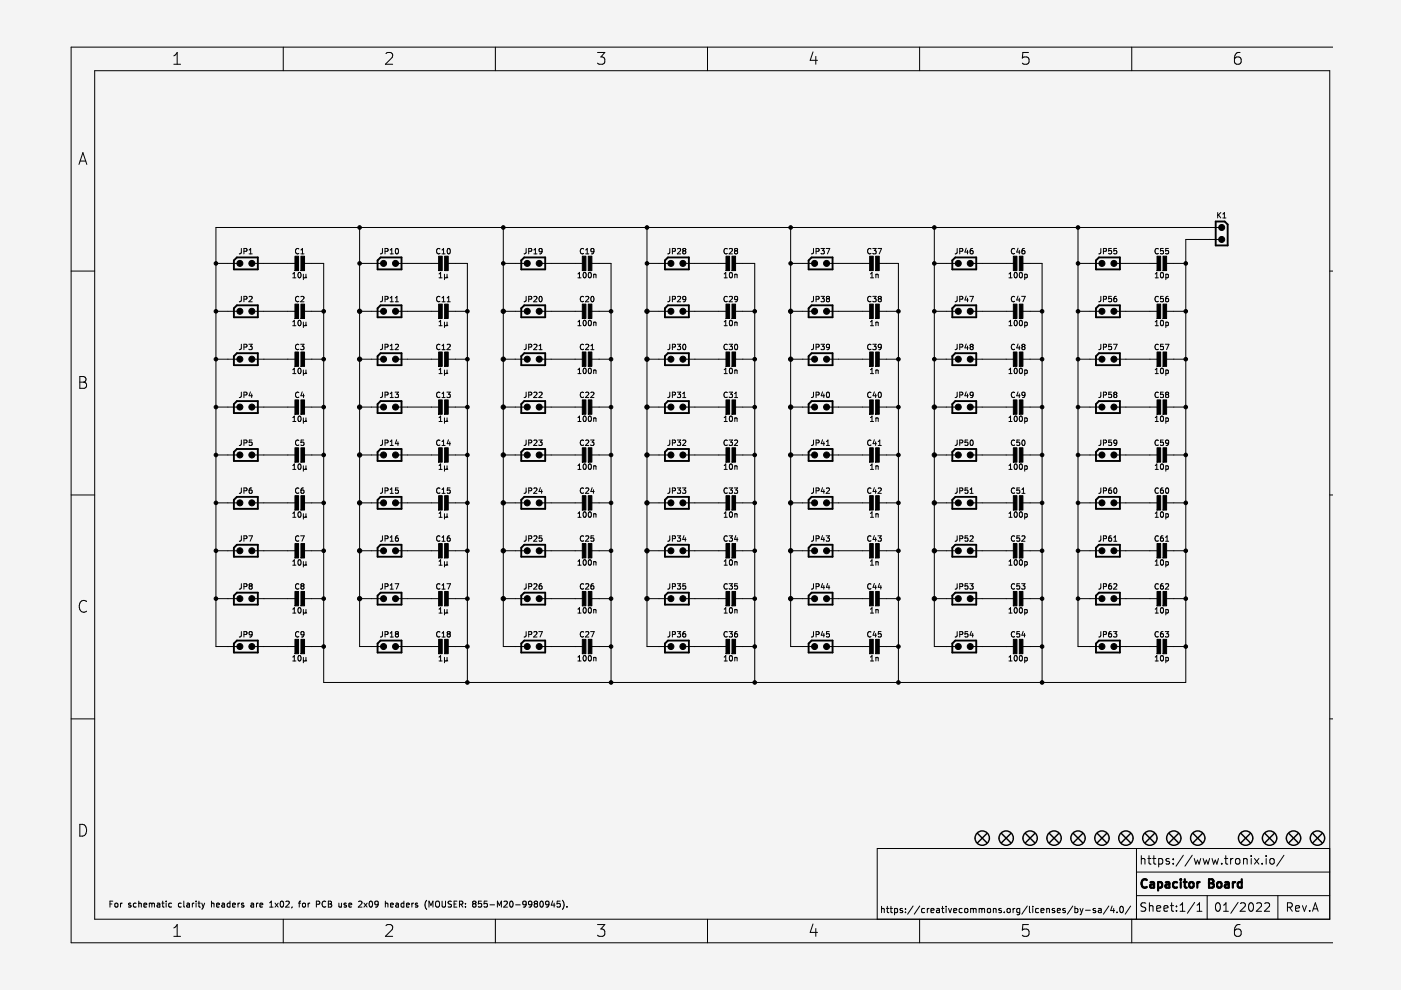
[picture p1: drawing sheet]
<svg xmlns="http://www.w3.org/2000/svg" width="297mm" height="210mm" viewBox="0 0 297 210" stroke-linecap="round" stroke-linejoin="round" font-family="sans-serif">
<path d="M.1 0h297v209.9h-297z" fill-rule="evenodd" fill="#f5f4ef" stroke="#f5f4ef" stroke-width=".21"/>
<g fill="none" stroke="#000" stroke-width=".21">
<path d="M20.1 15h261.8v179.9h-261.8zM36.9 11.8l.7-.7v2.5M36.9 13.6h1.4M60.1 10v5M81.8 11.4l.4-.3h.6a.68 .68 0 0 1 .3 1.1l-1.4 1.4h1.6M105 10v5M126.7 11.1h1.5l-.8 1a.68 .68 0 0 1 .8 .5v.5l-.2 .4-1 .1-.3-.2M150 10v5M172.4 11l-.6 1.8h1.5M173 12v1.6M195 10v5M218.1 11.1h-1.2l-.1 1.2 .3-.2 .8 .1 .3 .4-.1 .8-.4 .2h-.6l-.3-.2"/>
<path d="M240 10v5M262.9 11.1a.99 .99 0 0 0-1.2 1.1v.9l.3 .4 .7 .1 .3-.2 .2-.8-.3-.4-.7-.1-.5 .5M282.7 10h-267.6v189.9h267.6M16.7 34.9l.9-2.5 .8 2.5M17 34.1h1.2M15.1 57.5h5M45.8 55.8h4.4M51.2 52.7l-.1 1-.4 .1M51.7 53.3l.6-.1v-.4l-.6-.1v1.1M52.8 53.8h.7M52.8 53l.3-.3v1.1M54 55.8h8.9"/>
<path d="M62.1 58.9h.6M62.1 58.1l.3-.3v1.1M63.3 57.9l.1-.1a.61 .61 0 0 1 .4 .5 .61 .61 0 0 1-.4 .6l-.2-.4zM63.4 52.8a.51 .51 0 0 0-.8 .5 .51 .51 0 0 0 .8 .4M63.8 53.8h.7M63.8 53l.3-.3v1.1M64.3 58.7l.2 .2 .4-.2M64.3 58.1v1.2M64.9 58.1v.6M64.9 58.7l.1 .2M76.2 55.8h4.5M76.2 48.2v88.9h4.5"/>
<path d="M81.1 52.7l-.1 1-.4 .1M81.6 53.3l.6-.1v-.4l-.6-.1v1.1M82.7 53.8h.7M82.7 53l.4-.3v1.1M83.9 52.8l.2-.1a.61 .61 0 0 1 .4 .6 .61 .61 0 0 1-.4 .5l-.3-.4zM84.5 55.8h8.9M93.1 58.1l.3-.3v1.1M93.1 58.9h.6M93.3 52.8a.51 .51 0 0 0-.7 .5 .51 .51 0 0 0 .7 .4M93.7 53l.3-.3v1.1M93.7 53.8h.7M94.2 58.1v1.2"/>
<path d="M94.2 58.7l.2 .2 .4-.2M94.6 55.8h4.5v88.9M94.8 58.1v.6M94.8 58.7l.1 .2M94.9 52.8l.2-.1a.61 .61 0 0 1 .4 .6 .61 .61 0 0 1-.4 .5l-.3-.4zM106.7 55.8h4.5M106.7 48.2v88.9h4.5M111.5 52.7v1l-.4 .1M112.1 53.3l.5-.1 .1-.4-.6-.1v1.1M113.2 53.8h.6M113.2 53l.3-.3v1.1M114.9 53.2l-.2 .2-.3-.1-.1-.5 .4-.1 .2 .2v.7l-.2 .2h-.3"/>
<path d="M115 55.8h8.8M122.5 58.9h.7M122.5 58.1l.4-.3v1.1M123.7 52.8a.51 .51 0 0 0-.7 .5 .51 .51 0 0 0 .7 .4M123.7 57.9l.2-.1a.61 .61 0 0 1 .4 .5 .61 .61 0 0 1-.4 .6l-.3-.4zM124.2 53.8h.6M124.2 53l.3-.3v1.1M124.8 57.9l.2-.1a.61 .61 0 0 1 .4 .5 .61 .61 0 0 1-.4 .6l-.3-.4zM125.1 55.8h4.5v88.9M125.9 58.3l.4-.1 .1 .7M125.9 58.1v.8M125.9 53.2l-.2 .2-.3-.1-.1-.5 .4-.1 .2 .2v.7l-.2 .2h-.3"/>
<path d="M137.2 55.8h4.4M137.2 48.2v88.9h4.4M142 52.7v1l-.4 .1M142.6 53.3l.5-.1 .1-.4-.6-.1v1.1M143.7 52.8l.4-.1 .2 .3-.7 .8h.7M145 53.2l-.3 .2 .3 .4 .4-.2-.2-.4M145 53.2l-.3-.2 .3-.3 .4 .2-.2 .3M145 53.2h.2M145.4 55.8h8.9M153.5 58.9h.7M153.5 58.1l.4-.3v1.1M154.2 52.8a.51 .51 0 0 0-.7 .5 .51 .51 0 0 0 .7 .4"/>
<path d="M154.6 52.8l.5-.1 .2 .3-.7 .8h.7M154.7 57.9l.2-.1a.61 .61 0 0 1 .4 .5 .61 .61 0 0 1-.4 .6l-.3-.4zM155.6 55.8h4.4v88.9M155.8 58.3l.4-.1 .1 .7M155.8 58.1v.8M156 53.2l-.3 .2 .3 .4 .4-.2-.2-.4M156 53.2l-.3-.2 .3-.3 .4 .2-.2 .3M156 53.2h.2M167.6 55.8h4.5M167.6 48.2v88.9h4.5M172.5 52.7l-.1 1-.4 .1M173 53.3l.6-.1v-.4l-.6-.1v1.1"/>
<path d="M174.1 52.7h.7l-.4 .4 .3 .1v.5l-.1 .1-.5-.1M175.2 52.7h.7l-.5 1.1M175.9 55.8h8.9M184.6 58.9h.6M184.6 58.1l.3-.3v1.1M184.7 52.8a.51 .51 0 0 0-.8 .5 .51 .51 0 0 0 .8 .4M185 52.7h.8l-.4 .4 .3 .1v.5l-.2 .1-.5-.1M185.7 58.3l.4-.1 .1 .7M185.7 58.1v.8M186 55.8h4.5v88.9M186.1 52.7h.8l-.5 1.1M198.1 55.8h4.4"/>
<path d="M198.1 48.2v88.9h4.4M202.9 52.7v1l-.4 .1M203.5 53.3l.5-.1 .1-.4-.6-.1v1.1M204.9 52.6l-.3 .8h.7M205.1 53.1v.7M206.2 52.7h-.3l-.2 .3v.6l.2 .2 .4-.1-.1-.5-.3-.1-.2 .2M206.3 55.8h8.9M213.9 58.9h.7M213.9 58.1l.4-.3v1.1M215.1 52.8a.51 .51 0 0 0-.7 .5 .51 .51 0 0 0 .7 .4M215.1 57.9l.2-.1a.61 .61 0 0 1 .4 .5 .61 .61 0 0 1-.4 .6l-.3-.4zM215.8 52.6l-.2 .8h.7"/>
<path d="M216.1 53.1v.7M216.2 57.9l.2-.1a.61 .61 0 0 1 .4 .5 .61 .61 0 0 1-.4 .6l-.3-.4zM216.5 55.8h4.4v88.9M217.2 52.7h-.3l-.2 .3v.6l.2 .2 .4-.1-.1-.5-.3-.1-.2 .2M217.3 58.2l.3-.1 .2 .3-.1 .5h-.4M217.3 58.1v1.2M228.6 48.2v88.9h4.4M228.6 55.8h4.4M233.4 52.7l-.1 1-.3 .1M233.9 53.3l.6-.1v-.4l-.6-.1v1.1M235.6 52.7h-.5l-.1 .5h.6v.5l-.1 .1-.5-.1M236.7 52.7h-.5l-.1 .5h.6v.5l-.1 .1-.5-.1"/>
<path d="M236.8 55.8h8.9M244.9 58.1l.4-.3v1.1M244.9 58.9h.7M245.6 52.8a.51 .51 0 0 0-.7 .5 .51 .51 0 0 0 .7 .4M246.1 57.9l.2-.1a.61 .61 0 0 1 .4 .5 .61 .61 0 0 1-.4 .6l-.3-.4zM246.6 52.7h-.5l-.1 .5h.6v.5l-.1 .1-.5-.1M247 55.8h4.4M247.2 58.1v1.2M247.2 58.2l.3-.1 .2 .3-.1 .5h-.4M247.7 52.7h-.5l-.1 .5h.6v.5l-.1 .1-.5-.1M258.2 45.1v1.1M258.3 45.6l.5 .6"/>
<path d="M258.4 48.2h-212.6v88.9h4.4M258.4 50.8h-7v93.9h-182.8v-88.9h-4.4M258.8 45.1l-.6 .6M259.3 46.2h.6M259.3 45.4l.3-.3v1.1M281.9 57.5h.8M16.9 79.8h.9a.61 .61 0 0 1 .4 .6 .61 .61 0 0 1-.4 .6 .67 .67 0 0 1 .6 .6 .67 .67 0 0 1-.5 .7h-1zM45.8 76.2h4.4M45.8 66h4.4M51.2 73l-.1 1-.4 .1M51.2 62.8l-.1 1-.4 .2M51.7 73.6l.6-.1v-.4l-.6-.1v1.1"/>
<path d="M51.7 63.4h.6v-.5l-.6-.1v1.2M52.8 73h.7l-.4 .4 .3 .1v.5l-.1 .1-.5-.1M52.8 62.9l.5-.1 .2 .4-.7 .8h.7M54 76.2h8.9M54 66h8.9M62.1 69.1h.6M62.1 79.2h.6M62.1 68.2l.3-.3v1.2M62.1 78.4l.3-.3v1.1M63.3 68l.1-.1a.61 .61 0 0 1 .4 .6 .61 .61 0 0 1-.4 .6l-.2-.5zM63.3 78.2l.1-.1a.61 .61 0 0 1 .4 .5 .61 .61 0 0 1-.4 .6l-.2-.4zM63.4 73.1a.51 .51 0 0 0-.8 .5 .51 .51 0 0 0 .8 .4"/>
<path d="M63.4 62.9a.51 .51 0 0 0-.8 .5 .51 .51 0 0 0 .8 .5M63.7 73h.8l-.4 .4 .3 .1v.5l-.2 .1-.5-.1M63.8 62.9l.4-.1 .3 .4-.8 .8h.8M64.2 76.2h4.4M64.2 66h4.4M64.3 68.9l.2 .2 .4-.2M64.3 79.1l.2 .1 .4-.1M64.3 68.3v1.1M64.3 78.4v1.2M64.9 68.9l.1 .2M64.9 68.3v.6M64.9 78.4v.7"/>
<path d="M64.9 79.1l.1 .1M76.2 76.2h4.5M76.2 66h4.5M81.1 73l-.1 1-.4 .1M81.1 62.8l-.1 1-.4 .2M81.6 73.6l.6-.1v-.4l-.6-.1v1.1M81.6 63.4h.6v-.5l-.6-.1v1.2M82.7 74.1h.7M82.7 64h.7M82.7 63.2l.4-.4v1.2M82.7 73.3l.4-.3v1.1M83.8 73.1l.5-.1 .2 .3-.7 .8h.7"/>
<path d="M83.8 64h.7M83.8 63.2l.4-.4v1.2M84.5 76.2h8.9M84.5 66h8.9M93.1 69.1h.6M93.1 79.2h.6M93.1 68.2l.3-.3v1.2M93.1 78.4l.3-.3v1.1M93.3 73.1a.51 .51 0 0 0-.7 .5 .51 .51 0 0 0 .7 .4M93.3 62.9a.51 .51 0 0 0-.7 .5 .51 .51 0 0 0 .7 .5M93.7 74.1h.7M93.7 64h.7"/>
<path d="M93.7 63.2l.3-.4v1.2M93.7 73.3l.3-.3v1.1M94.2 68.9l.2 .2 .4-.2M94.2 79.1l.2 .1 .4-.1M94.2 68.3v1.1M94.2 78.4v1.2M94.6 76.2h4.5M94.6 66h4.5M94.8 79.1l.1 .1M94.8 68.3v.6M94.8 78.4v.7M94.8 68.9l.1 .2"/>
<path d="M94.8 73.1l.4-.1 .3 .3-.7 .8h.7M94.8 64h.7M94.8 63.2l.3-.4v1.2M106.7 76.2h4.5M106.7 66h4.5M111.5 73v1l-.4 .1M111.5 62.8v1l-.4 .2M112.1 73.6l.5-.1 .1-.4-.6-.1v1.1M112.1 63.4h.5l.1-.5-.6-.1v1.2M113.2 73.1l.4-.1 .2 .3-.7 .8h.7M113.2 62.9l.4-.1 .2 .4-.7 .8h.7M114.3 74.1h.6"/>
<path d="M114.3 73.3l.3-.3v1.1M114.4 62.9l.2-.1a.61 .61 0 0 1 .4 .6 .61 .61 0 0 1-.4 .6l-.3-.5zM115 76.2h8.8M115 66h8.8M122.5 69.1h.7M122.5 79.2h.7M122.5 68.2l.4-.3v1.2M122.5 78.4l.4-.3v1.1M123.7 62.9a.51 .51 0 0 0-.7 .5 .51 .51 0 0 0 .7 .5M123.7 73.1a.51 .51 0 0 0-.7 .5 .51 .51 0 0 0 .7 .4M123.7 68l.2-.1a.61 .61 0 0 1 .4 .6 .61 .61 0 0 1-.4 .6l-.3-.5zM123.7 78.2l.2-.1a.61 .61 0 0 1 .4 .5 .61 .61 0 0 1-.4 .6l-.3-.4z"/>
<path d="M124.2 73.1l.4-.1 .2 .3-.7 .8h.7M124.2 62.9l.4-.1 .2 .4-.7 .8h.7M124.8 68l.2-.1a.61 .61 0 0 1 .4 .6 .61 .61 0 0 1-.4 .6l-.3-.5zM124.8 78.2l.2-.1a.61 .61 0 0 1 .4 .5 .61 .61 0 0 1-.4 .6l-.3-.4zM125.1 76.2h4.5M125.1 66h4.5M125.3 74.1h.6M125.3 73.3l.3-.3v1.1M125.4 62.9l.1-.1a.61 .61 0 0 1 .4 .6 .61 .61 0 0 1-.4 .6l-.2-.5zM125.9 68.4l.4-.1 .1 .8M125.9 78.6l.4-.1 .1 .7M125.9 68.3v.8"/>
<path d="M125.9 78.4v.8M137.2 76.2h4.4M137.2 66h4.4M142 73v1l-.4 .1M142 62.8v1l-.4 .2M142.6 73.6l.5-.1 .1-.4-.6-.1v1.1M142.6 63.4h.5l.1-.5-.6-.1v1.2M143.6 73h.7l-.4 .4 .4 .1v.5l-.2 .1-.5-.1M143.7 62.9l.4-.1 .2 .4-.7 .8h.7M144.9 73.1l.1-.1a.61 .61 0 0 1 .4 .6 .61 .61 0 0 1-.4 .5l-.3-.4zM145.4 63.3l-.2 .2h-.3l-.1-.6 .4-.1 .2 .3v.6l-.2 .2-.3 .1M145.4 76.2h8.9"/>
<path d="M145.4 66h8.9M153.5 69.1h.7M153.5 79.2h.7M153.5 68.2l.4-.3v1.2M153.5 78.4l.4-.3v1.1M154.2 73.1a.51 .51 0 0 0-.7 .5 .51 .51 0 0 0 .7 .4M154.2 62.9a.51 .51 0 0 0-.7 .5 .51 .51 0 0 0 .7 .5M154.6 73h.7l-.4 .4 .3 .1v.5l-.1 .1-.5-.1M154.6 62.9l.5-.1 .2 .4-.7 .8h.7M154.7 78.2l.2-.1a.61 .61 0 0 1 .4 .5 .61 .61 0 0 1-.4 .6l-.3-.4zM154.7 68l.2-.1a.61 .61 0 0 1 .4 .6 .61 .61 0 0 1-.4 .6l-.3-.5zM155.6 76.2h4.4"/>
<path d="M155.6 66h4.4M155.8 68.4l.4-.1 .1 .8M155.8 78.6l.4-.1 .1 .7M155.8 68.3v.8M155.8 78.4v.8M155.8 73.1l.2-.1a.61 .61 0 0 1 .4 .6 .61 .61 0 0 1-.4 .5l-.3-.4zM156.4 63.3l-.2 .2h-.4v-.6l.4-.1 .2 .3-.1 .6-.1 .2-.4 .1M167.6 76.2h4.5M167.6 66h4.5M172.5 73l-.1 1-.4 .1M172.5 62.8l-.1 1-.4 .2M173 73.6l.6-.1v-.4l-.6-.1v1.1"/>
<path d="M173 63.4h.6v-.5l-.6-.1v1.2M174.1 73h.7l-.4 .4 .3 .1v.5l-.1 .1-.5-.1M174.1 62.8h.7l-.4 .5 .3 .1v.5l-.1 .1-.5-.1M175.4 63.3l-.2 .2 .2 .5 .5-.2-.3-.5M175.4 63.3l-.2-.2 .2-.3 .5 .3-.3 .2M175.4 63.3h.2M175.9 73.5l-.3 .2-.3-.1v-.5l.3-.1 .3 .2-.1 .7-.2 .2h-.3M175.9 76.2h8.9M175.9 66h8.9M184.6 69.1h.6M184.6 79.2h.6M184.6 68.2l.3-.3v1.2"/>
<path d="M184.6 78.4l.3-.3v1.1M184.7 73.1a.51 .51 0 0 0-.8 .5 .51 .51 0 0 0 .8 .4M184.7 62.9a.51 .51 0 0 0-.8 .5 .51 .51 0 0 0 .8 .5M185 73h.8l-.4 .4 .3 .1v.5l-.2 .1-.5-.1M185 62.8h.8l-.4 .5 .3 .1v.5l-.2 .1-.5-.1M185.7 68.4l.4-.1 .1 .8M185.7 78.6l.4-.1 .1 .7M185.7 68.3v.8M185.7 78.4v.8M186 76.2h4.5M186 66h4.5M186.4 63.3l-.2 .2 .2 .5 .5-.2-.3-.5"/>
<path d="M186.4 63.3l-.2-.2 .2-.3 .5 .3-.3 .2M186.4 63.3h.2M186.9 73.5l-.3 .2-.3-.1v-.5l.3-.1 .3 .2-.1 .7-.2 .2h-.3M198.1 76.2h4.4M198.1 66h4.4M202.9 73v1l-.4 .1M202.9 62.8v1l-.4 .2M203.5 73.6l.5-.1 .1-.4-.6-.1v1.1M203.5 63.4h.5l.1-.5-.6-.1v1.2M204.9 62.8l-.3 .8h.7M204.9 72.9l-.3 .9h.7M205.1 63.2v.8"/>
<path d="M205.1 73.4v.7M205.6 62.8h.8l-.5 1.2M205.9 73.5l-.2-.2 .2-.3 .4 .2-.2 .3M205.9 73.5l-.2 .2 .2 .4 .4-.2-.2-.4M205.9 73.5h.2M206.3 76.2h8.9M206.3 66h8.9M213.9 69.1h.7M213.9 79.2h.7M213.9 68.2l.4-.3v1.2M213.9 78.4l.4-.3v1.1M215.1 73.1a.51 .51 0 0 0-.7 .5 .51 .51 0 0 0 .7 .4"/>
<path d="M215.1 62.9a.51 .51 0 0 0-.7 .5 .51 .51 0 0 0 .7 .5M215.1 68l.2-.1a.61 .61 0 0 1 .4 .6 .61 .61 0 0 1-.4 .6l-.3-.5zM215.1 78.2l.2-.1a.61 .61 0 0 1 .4 .5 .61 .61 0 0 1-.4 .6l-.3-.4zM215.8 62.8l-.2 .8h.7M215.8 72.9l-.2 .9h.7M216.1 63.2v.8M216.1 73.4v.7M216.2 78.2l.2-.1a.61 .61 0 0 1 .4 .5 .61 .61 0 0 1-.4 .6l-.3-.4zM216.2 68l.2-.1a.61 .61 0 0 1 .4 .6 .61 .61 0 0 1-.4 .6l-.3-.5zM216.5 76.2h4.4M216.5 66h4.4M216.6 62.8h.8l-.5 1.2"/>
<path d="M216.9 73.5l-.2 .2 .2 .4 .4-.2-.2-.4M216.9 73.5l-.2-.2 .2-.3 .4 .2-.2 .3M216.9 73.5h.2M217.3 68.3h.3l.2 .2-.1 .5h-.4M217.3 78.5l.3-.1 .2 .3-.1 .5h-.4M217.3 68.3v1.1M217.3 78.4v1.2M228.6 76.2h4.4M228.6 66h4.4M233.4 62.8l-.1 1-.3 .2M233.4 73l-.1 1-.3 .1M233.9 63.4h.6v-.5l-.6-.1v1.2"/>
<path d="M233.9 73.6l.6-.1v-.4l-.6-.1v1.1M235.6 73h-.5l-.1 .5h.6v.5l-.1 .1-.5-.1M235.6 62.8h-.5l-.1 .6 .6-.1v.6l-.1 .1-.5-.1M236.1 73h.7l-.4 1.1M236.7 62.8l-.3 .1-.2 .2-.1 .7 .3 .2 .3-.1v-.6h-.3l-.3 .2M236.8 76.2h8.9M236.8 66h8.9M244.9 68.2l.4-.3v1.2M244.9 78.4l.4-.3v1.1M244.9 69.1h.7M244.9 79.2h.7M245.6 73.1a.51 .51 0 0 0-.7 .5 .51 .51 0 0 0 .7 .4"/>
<path d="M245.6 62.9a.51 .51 0 0 0-.7 .5 .51 .51 0 0 0 .7 .5M246.1 68l.2-.1a.61 .61 0 0 1 .4 .6 .61 .61 0 0 1-.4 .6l-.3-.5zM246.1 78.2l.2-.1a.61 .61 0 0 1 .4 .5 .61 .61 0 0 1-.4 .6l-.3-.4zM246.6 73h-.5l-.1 .5h.6v.5l-.1 .1-.5-.1M246.6 62.8h-.5l-.1 .6 .6-.1v.6l-.1 .1-.5-.1M247 76.2h4.4M247 66h4.4M247.1 73h.7l-.5 1.1M247.2 68.3h.3l.2 .2-.1 .5h-.4M247.2 68.3v1.1M247.2 78.4v1.2M247.2 78.5l.3-.1 .2 .3-.1 .5h-.4"/>
<path d="M247.7 62.8l-.4 .1-.1 .2-.1 .7 .2 .2 .4-.1v-.6h-.4l-.2 .2M16.9 81h.9M45.8 86.3h4.4M45.8 96.5h4.4M51.2 83.1l-.1 1-.4 .2M51.2 93.3l-.1 1-.4 .1M51.7 83.7h.6v-.4l-.6-.2v1.2M51.7 93.9l.6-.1v-.4l-.6-.1v1.1M53.1 83.1l-.3 .8h.7M53.4 83.5v.8M53.4 93.3h-.5l-.1 .5h.6v.5l-.1 .1-.5-.1M54 86.3h8.9"/>
<path d="M54 96.5h8.9M62.1 89.4h.6M62.1 99.5h.6M62.1 88.5l.3-.3v1.2M62.1 98.7l.3-.3v1.1M63.3 88.3l.1-.1a.61 .61 0 0 1 .4 .6 .61 .61 0 0 1-.4 .6l-.2-.5zM63.3 98.5l.1-.1a.61 .61 0 0 1 .4 .5 .61 .61 0 0 1-.4 .6l-.2-.4zM63.4 83.3a.51 .51 0 0 0-.8 .4 .51 .51 0 0 0 .8 .5M63.4 93.4a.51 .51 0 0 0-.8 .5 .51 .51 0 0 0 .8 .4M64.1 83.1l-.3 .8h.7M64.2 86.3h4.4M64.2 96.5h4.4"/>
<path d="M64.3 89.2l.2 .2 .4-.2M64.3 99.4l.2 .1 .4-.1M64.3 88.6v1.2M64.3 98.8v1.1M64.3 83.5v.8M64.4 93.3h-.5l-.1 .5h.5l.1 .5-.2 .1-.4-.1M64.9 88.6v.6M64.9 98.8v.6M64.9 89.2l.1 .2M64.9 99.4l.1 .1M76.2 86.3h4.5M76.2 96.5h4.5"/>
<path d="M81.1 83.1l-.1 1-.4 .2M81.1 93.3l-.1 1-.4 .1M81.6 93.9l.6-.1v-.4l-.6-.1v1.1M81.6 83.7h.6v-.4l-.6-.2v1.2M82.7 84.3h.7M82.7 83.5l.4-.4v1.2M82.7 93.6l.4-.3v1.1M82.7 94.4h.7M83.8 83.1h.7l-.4 .5 .3 .1v.5l-.1 .1-.5-.1M84.1 93.2l-.3 .9h.7M84.4 93.7v.7M84.5 86.3h8.9"/>
<path d="M84.5 96.5h8.9M93.1 88.5l.3-.3v1.2M93.1 98.7l.3-.3v1.1M93.1 89.4h.6M93.1 99.5h.6M93.3 83.3a.51 .51 0 0 0-.7 .4 .51 .51 0 0 0 .7 .5M93.3 93.4a.51 .51 0 0 0-.7 .5 .51 .51 0 0 0 .7 .4M93.7 83.5l.3-.4v1.2M93.7 93.6l.3-.3v1.1M93.7 84.3h.7M93.7 94.4h.7M94.2 88.6v1.2"/>
<path d="M94.2 98.8v1.1M94.2 89.2l.2 .2 .4-.2M94.2 99.4l.2 .1 .4-.1M94.6 86.3h4.5M94.6 96.5h4.5M94.8 83.1h.7l-.4 .5 .3 .1v.5l-.2 .1-.4-.1M94.8 99.4l.1 .1M94.8 88.6v.6M94.8 98.8v.6M94.8 89.2l.1 .2M95.1 93.2l-.3 .9h.7M95.4 93.7v.7"/>
<path d="M106.7 86.3h4.5M106.7 96.5h4.5M111.5 83.1v1l-.4 .2M111.5 93.3v1l-.4 .1M112.1 83.7h.5l.1-.4-.6-.2v1.2M112.1 93.9l.5-.1 .1-.4-.6-.1v1.1M113.2 83.3l.4-.2 .2 .4-.7 .8h.7M113.2 93.4l.4-.1 .2 .3-.7 .8h.7M114.2 93.3h.7l-.3 .4 .3 .1v.5l-.2 .1-.5-.1M114.3 83.3l.4-.2 .2 .4-.7 .8h.7M115 86.3h8.8M115 96.5h8.8"/>
<path d="M122.5 89.4h.7M122.5 99.5h.7M122.5 88.5l.4-.3v1.2M122.5 98.7l.4-.3v1.1M123.7 83.3a.51 .51 0 0 0-.7 .4 .51 .51 0 0 0 .7 .5M123.7 93.4a.51 .51 0 0 0-.7 .5 .51 .51 0 0 0 .7 .4M123.7 88.3l.2-.1a.61 .61 0 0 1 .4 .6 .61 .61 0 0 1-.4 .6l-.3-.5zM123.7 98.5l.2-.1a.61 .61 0 0 1 .4 .5 .61 .61 0 0 1-.4 .6l-.3-.4zM124.2 83.3l.4-.2 .2 .4-.7 .8h.7M124.2 93.4l.4-.1 .2 .3-.7 .8h.7M124.8 88.3l.2-.1a.61 .61 0 0 1 .4 .6 .61 .61 0 0 1-.4 .6l-.3-.5zM124.8 98.5l.2-.1a.61 .61 0 0 1 .4 .5 .61 .61 0 0 1-.4 .6l-.3-.4z"/>
<path d="M125.1 86.3h4.5M125.1 96.5h4.5M125.2 93.3h.7l-.4 .4 .4 .1v.5l-.2 .1-.5-.1M125.3 83.3l.4-.2 .2 .4-.7 .8h.7M125.9 88.7h.4l.1 .7M125.9 98.9l.4-.1 .1 .7M125.9 88.6v.8M125.9 98.8v.7M137.2 86.3h4.4M137.2 96.5h4.4M142 93.3v1l-.4 .1M142 83.1v1l-.4 .2"/>
<path d="M142.6 83.7h.5l.1-.4-.6-.2v1.2M142.6 93.9l.5-.1 .1-.4-.6-.1v1.1M143.6 83.1h.7l-.4 .5 .4 .1v.5l-.2 .1-.5-.1M143.6 93.3h.7l-.4 .4 .4 .1v.5l-.2 .1-.5-.1M144.7 84.3h.7M144.7 93.4l.5-.1 .2 .3-.7 .8h.7M144.7 83.5l.4-.4v1.2M145.4 86.3h8.9M145.4 96.5h8.9M153.5 89.4h.7M153.5 99.5h.7M153.5 88.5l.4-.3v1.2"/>
<path d="M153.5 98.7l.4-.3v1.1M154.2 83.3a.51 .51 0 0 0-.7 .4 .51 .51 0 0 0 .7 .5M154.2 93.4a.51 .51 0 0 0-.7 .5 .51 .51 0 0 0 .7 .4M154.6 83.1h.7l-.4 .5 .3 .1v.5l-.1 .1-.5-.1M154.6 93.3h.7l-.4 .4 .3 .1v.5l-.1 .1-.5-.1M154.7 88.3l.2-.1a.61 .61 0 0 1 .4 .6 .61 .61 0 0 1-.4 .6l-.3-.5zM154.7 98.5l.2-.1a.61 .61 0 0 1 .4 .5 .61 .61 0 0 1-.4 .6l-.3-.4zM155.6 86.3h4.4M155.6 96.5h4.4M155.7 84.3h.7M155.7 93.4l.5-.1 .2 .3-.7 .8h.7M155.7 83.5l.4-.4v1.2"/>
<path d="M155.8 98.9l.4-.1 .1 .7M155.8 88.7h.4l.1 .7M155.8 88.6v.8M155.8 98.8v.7M167.6 86.3h4.5M167.6 96.5h4.5M172.5 93.3l-.1 1-.4 .1M172.5 83.1l-.1 1-.4 .2M173 83.7h.6v-.4l-.6-.2v1.2M173 93.9l.6-.1v-.4l-.6-.1v1.1M174.4 83.1l-.3 .8h.7M174.4 93.2l-.3 .9h.7"/>
<path d="M174.7 83.5v.8M174.7 93.7v.7M175.2 93.6l.3-.3v1.1M175.2 94.4h.7M175.3 83.3l.2-.2a.61 .61 0 0 1 .4 .6 .61 .61 0 0 1-.4 .6l-.3-.4zM175.9 86.3h8.9M175.9 96.5h8.9M184.6 89.4h.6M184.6 99.5h.6M184.6 88.5l.3-.3v1.2M184.6 98.7l.3-.3v1.1M184.7 83.3a.51 .51 0 0 0-.8 .4 .51 .51 0 0 0 .8 .5"/>
<path d="M184.7 93.4a.51 .51 0 0 0-.8 .5 .51 .51 0 0 0 .8 .4M185.4 83.1l-.3 .8h.7M185.4 93.2l-.3 .9h.7M185.6 83.5v.8M185.6 93.7v.7M185.7 88.7h.4l.1 .7M185.7 98.9l.4-.1 .1 .7M185.7 88.6v.8M185.7 98.8v.7M186 86.3h4.5M186 96.5h4.5M186.2 93.6l.3-.3v1.1"/>
<path d="M186.2 94.4h.7M186.3 83.3l.2-.2a.61 .61 0 0 1 .4 .6 .61 .61 0 0 1-.4 .6l-.3-.4zM198.1 86.3h4.4M198.1 96.5h4.4M202.9 83.1v1l-.4 .2M202.9 93.3v1l-.4 .1M203.5 93.9l.5-.1 .1-.4-.6-.1v1.1M203.5 83.7h.5l.1-.4-.6-.2v1.2M204.9 83.1l-.3 .8h.7M205.1 83.5v.8M205.2 93.3h-.6v.5h.5l.1 .5-.2 .1-.4-.1M205.8 93.4l.1-.1a.61 .61 0 0 1 .4 .6 .61 .61 0 0 1-.4 .5l-.2-.4z"/>
<path d="M206.3 83.6l-.2 .3-.3-.1-.1-.5 .4-.2 .2 .3v.6l-.2 .2-.3 .1M206.3 86.3h8.9M206.3 96.5h8.9M213.9 89.4h.7M213.9 99.5h.7M213.9 88.5l.4-.3v1.2M213.9 98.7l.4-.3v1.1M215.1 93.4a.51 .51 0 0 0-.7 .5 .51 .51 0 0 0 .7 .4M215.1 83.3a.51 .51 0 0 0-.7 .4 .51 .51 0 0 0 .7 .5M215.1 88.3l.2-.1a.61 .61 0 0 1 .4 .6 .61 .61 0 0 1-.4 .6l-.3-.5zM215.1 98.5l.2-.1a.61 .61 0 0 1 .4 .5 .61 .61 0 0 1-.4 .6l-.3-.4zM215.8 83.1l-.2 .8h.7"/>
<path d="M216.1 83.5v.8M216.2 93.3h-.6v.5h.5l.1 .5-.2 .1-.4-.1M216.2 88.3l.2-.1a.61 .61 0 0 1 .4 .6 .61 .61 0 0 1-.4 .6l-.3-.5zM216.2 98.5l.2-.1a.61 .61 0 0 1 .4 .5 .61 .61 0 0 1-.4 .6l-.3-.4zM216.5 86.3h4.4M216.5 96.5h4.4M216.8 93.4l.1-.1a.61 .61 0 0 1 .4 .6 .61 .61 0 0 1-.4 .5l-.2-.4zM217.3 88.7l.3-.1 .2 .2-.1 .5h-.4M217.3 98.8h.3l.2 .2-.1 .5h-.4M217.3 88.6v1.2M217.3 98.8v1.1M217.3 83.6l-.2 .3-.3-.1-.1-.5 .4-.2 .2 .3v.6l-.2 .2-.3 .1"/>
<path d="M228.6 86.3h4.4M228.6 96.5h4.4M233.4 83.1l-.1 1-.3 .2M233.4 93.3l-.1 1-.3 .1M233.9 83.7h.6v-.4l-.6-.2v1.2M233.9 93.9l.6-.1v-.4l-.6-.1v1.1M235.6 83.1h-.5l-.1 .6 .6-.1v.6l-.1 .1-.5-.1M235.6 93.3h-.5l-.1 .5h.6v.5l-.1 .1-.5-.1M236.4 83.6l-.3-.2 .3-.3 .4 .3-.2 .2M236.4 83.6l-.3 .3 .3 .4 .4-.2-.2-.5M236.4 83.6h.2M236.8 93.8l-.2 .2h-.4v-.6l.4-.1 .2 .2-.1 .7-.1 .2h-.4"/>
<path d="M236.8 86.3h8.9M236.8 96.5h8.9M244.9 88.5l.4-.3v1.2M244.9 98.7l.4-.3v1.1M244.9 89.4h.7M244.9 99.5h.7M245.6 83.3a.51 .51 0 0 0-.7 .4 .51 .51 0 0 0 .7 .5M245.6 93.4a.51 .51 0 0 0-.7 .5 .51 .51 0 0 0 .7 .4M246.1 88.3l.2-.1a.61 .61 0 0 1 .4 .6 .61 .61 0 0 1-.4 .6l-.3-.5zM246.1 98.5l.2-.1a.61 .61 0 0 1 .4 .5 .61 .61 0 0 1-.4 .6l-.3-.4zM246.6 83.1h-.5l-.1 .6 .6-.1v.6l-.1 .1-.5-.1M246.6 93.3h-.5l-.1 .5h.6v.5l-.1 .1-.5-.1"/>
<path d="M247 86.3h4.4M247 96.5h4.4M247.2 88.6v1.2M247.2 98.8v1.1M247.2 88.7l.3-.1 .2 .2-.1 .5h-.4M247.2 98.8h.3l.2 .2-.1 .5h-.4M247.3 83.6l-.2-.2 .2-.3 .5 .3-.2 .2M247.3 83.6l-.2 .3 .2 .4 .5-.2-.2-.5M247.3 83.6h.3M247.8 93.8l-.2 .2h-.4v-.6l.4-.1 .2 .2-.1 .7-.1 .2h-.4M15.1 104.9h5M45.8 106.6h4.4"/>
<path d="M45.8 116.8h4.4M51.2 103.5l-.1 .9-.4 .2M51.2 113.6l-.1 1-.4 .2M51.7 114.2h.6v-.5l-.6-.1v1.2M51.7 104.1l.6-.1v-.4l-.6-.1v1.1M52.8 113.6h.7l-.5 1.2M53.4 103.5h-.4l-.1 .2-.1 .7 .2 .2 .4-.1v-.6h-.4l-.2 .2M54 106.6h8.9M54 116.8h8.9M62.1 109.7h.6M62.1 119.8h.6M62.1 108.9l.3-.4v1.2"/>
<path d="M62.1 119l.3-.3v1.1M63.3 118.8l.1-.1a.61 .61 0 0 1 .4 .6 .61 .61 0 0 1-.4 .5l-.2-.4zM63.3 108.6l.1-.1a.61 .61 0 0 1 .4 .6 .61 .61 0 0 1-.4 .6l-.2-.5zM63.4 103.6a.51 .51 0 0 0-.8 .4 .51 .51 0 0 0 .8 .5M63.4 113.7a.51 .51 0 0 0-.8 .5 .51 .51 0 0 0 .8 .4M63.7 113.6h.8l-.5 1.2M64.2 106.6h4.4M64.2 116.8h4.4M64.3 109.5l.2 .2 .4-.2M64.3 119.7l.2 .1 .4-.1M64.3 108.9v1.2M64.3 119.1v1.1"/>
<path d="M64.3 103.5h-.3l-.1 .2-.1 .7 .2 .2 .4-.1-.1-.6h-.3l-.2 .2M64.9 108.9v.6M64.9 119.1v.6M64.9 119.7l.1 .1M64.9 109.5l.1 .2M76.2 106.6h4.5M76.2 116.8h4.5M81.1 103.5l-.1 .9-.4 .2M81.1 113.6l-.1 1-.4 .2M81.6 104.1l.6-.1v-.4l-.6-.1v1.1M81.6 114.2h.6v-.5l-.6-.1v1.2M82.7 103.8l.4-.3v1.1"/>
<path d="M82.7 113.9l.4-.3v1.2M82.7 104.6h.7M82.7 114.8h.7M84.4 113.6l-.4 .1-.1 .2-.1 .6 .2 .3 .4-.2v-.5l-.4-.1-.2 .3M84.4 103.5h-.5l-.1 .5 .6-.1v.6l-.1 .1-.5-.1M84.5 106.6h8.9M84.5 116.8h8.9M93.1 108.9l.3-.4v1.2M93.1 119l.3-.3v1.1M93.1 109.7h.6M93.1 119.8h.6M93.3 103.6a.51 .51 0 0 0-.7 .4 .51 .51 0 0 0 .7 .5"/>
<path d="M93.3 113.7a.51 .51 0 0 0-.7 .5 .51 .51 0 0 0 .7 .4M93.7 103.8l.3-.3v1.1M93.7 113.9l.3-.3v1.2M93.7 104.6h.7M93.7 114.8h.7M94.2 108.9v1.2M94.2 119.1v1.1M94.2 109.5l.2 .2 .4-.2M94.2 119.7l.2 .1 .4-.1M94.6 106.6h4.5M94.6 116.8h4.5M94.8 109.5l.1 .2"/>
<path d="M94.8 108.9v.6M94.8 119.1v.6M94.8 119.7l.1 .1M95.4 113.6l-.4 .1-.1 .2-.1 .6 .2 .3 .4-.2v-.5l-.4-.1-.2 .3M95.4 103.5h-.5l-.1 .5 .6-.1v.6l-.2 .1-.4-.1M106.7 106.6h4.5M106.7 116.8h4.5M111.5 113.6v1l-.4 .2M111.5 103.5v.9l-.4 .2M112.1 114.2h.5l.1-.5-.6-.1v1.2M112.1 104.1l.5-.1 .1-.4-.6-.1v1.1M113.2 103.6l.4-.1 .2 .3-.7 .8h.7"/>
<path d="M113.2 113.7l.4-.1 .2 .3-.7 .9h.7M114.6 103.4l-.3 .8h.7M114.8 103.8v.8M114.9 113.6h-.6v.6l.5-.1 .1 .5-.2 .2-.4-.2M115 106.6h8.8M115 116.8h8.8M122.5 108.9l.4-.4v1.2M122.5 109.7h.7M122.5 119.8h.7M122.5 119l.4-.3v1.1M123.7 113.7a.51 .51 0 0 0-.7 .5 .51 .51 0 0 0 .7 .4M123.7 103.6a.51 .51 0 0 0-.7 .4 .51 .51 0 0 0 .7 .5"/>
<path d="M123.7 118.8l.2-.1a.61 .61 0 0 1 .4 .6 .61 .61 0 0 1-.4 .5l-.3-.4zM123.7 108.6l.2-.1a.61 .61 0 0 1 .4 .6 .61 .61 0 0 1-.4 .6l-.3-.5zM124.2 103.6l.4-.1 .2 .3-.7 .8h.7M124.2 113.7l.4-.1 .2 .3-.7 .9h.7M124.8 118.8l.2-.1a.61 .61 0 0 1 .4 .6 .61 .61 0 0 1-.4 .5l-.3-.4zM124.8 108.6l.2-.1a.61 .61 0 0 1 .4 .6 .61 .61 0 0 1-.4 .6l-.3-.5zM125.1 106.6h4.5M125.1 116.8h4.5M125.5 103.4l-.2 .8h.7M125.8 103.8v.8M125.9 113.6h-.6v.6l.5-.1 .1 .5-.2 .2-.4-.2M125.9 119.2l.4-.1 .1 .7"/>
<path d="M125.9 109h.4l.1 .7M125.9 108.9v.8M125.9 119.1v.7M137.2 106.6h4.4M137.2 116.8h4.4M142 103.5v.9l-.4 .2M142 113.6v1l-.4 .2M142.6 104.1l.5-.1 .1-.4-.6-.1v1.1M142.6 114.2h.5l.1-.5-.6-.1v1.2M143.6 113.6h.7l-.4 .4 .4 .2v.4l-.2 .2-.5-.2M143.6 103.5h.7l-.4 .4 .4 .1v.5l-.2 .1-.5-.1M144.7 103.5h.7l-.4 .4 .4 .1v.5l-.2 .1-.5-.1"/>
<path d="M145 113.6l-.3 .8h.8M145.3 114v.8M145.4 106.6h8.9M145.4 116.8h8.9M153.5 109.7h.7M153.5 119.8h.7M153.5 108.9l.4-.4v1.2M153.5 119l.4-.3v1.1M154.2 113.7a.51 .51 0 0 0-.7 .5 .51 .51 0 0 0 .7 .4M154.2 103.6a.51 .51 0 0 0-.7 .4 .51 .51 0 0 0 .7 .5M154.6 103.5h.7l-.4 .4 .3 .1v.5l-.1 .1-.5-.1M154.6 113.6h.7l-.4 .4 .3 .2v.4l-.1 .2-.5-.2"/>
<path d="M154.7 118.8l.2-.1a.61 .61 0 0 1 .4 .6 .61 .61 0 0 1-.4 .5l-.3-.4zM154.7 108.6l.2-.1a.61 .61 0 0 1 .4 .6 .61 .61 0 0 1-.4 .6l-.3-.5zM155.6 106.6h4.4M155.6 116.8h4.4M155.7 103.5h.7l-.4 .4 .3 .1v.5l-.1 .1-.5-.1M155.8 109h.4l.1 .7M155.8 119.2l.4-.1 .1 .7M155.8 108.9v.8M155.8 119.1v.7M156 113.6l-.3 .8h.7M156.3 114v.8M167.6 106.6h4.5"/>
<path d="M167.6 116.8h4.5M172.5 103.5l-.1 .9-.4 .2M172.5 113.6l-.1 1-.4 .2M173 104.1l.6-.1v-.4l-.6-.1v1.1M173 114.2h.6v-.5l-.6-.1v1.2M174.4 113.6l-.3 .8h.7M174.4 103.4l-.3 .8h.7M174.7 103.8v.8M174.7 114v.8M175.2 113.6h.7l-.4 .4 .3 .2v.4l-.2 .2-.4-.2M175.2 103.6l.4-.1 .3 .3-.7 .8h.7M175.9 106.6h8.9"/>
<path d="M175.9 116.8h8.9M184.6 109.7h.6M184.6 119.8h.6M184.6 108.9l.3-.4v1.2M184.6 119l.3-.3v1.1M184.7 113.7a.51 .51 0 0 0-.8 .5 .51 .51 0 0 0 .8 .4M184.7 103.6a.51 .51 0 0 0-.8 .4 .51 .51 0 0 0 .8 .5M185.4 113.6l-.3 .8h.7M185.4 103.4l-.3 .8h.7M185.6 103.8v.8M185.6 114v.8M185.7 109h.4l.1 .7"/>
<path d="M185.7 119.2l.4-.1 .1 .7M185.7 108.9v.8M185.7 119.1v.7M186 106.6h4.5M186 116.8h4.5M186.1 113.6h.8l-.4 .4 .3 .2v.4l-.2 .2-.5-.2M186.2 103.6l.4-.1 .3 .3-.8 .8h.8M198.1 106.6h4.4M198.1 116.8h4.4M202.9 103.5v.9l-.4 .2M202.9 113.6v1l-.4 .2M203.5 104.1l.5-.1 .1-.4-.6-.1v1.1"/>
<path d="M203.5 114.2h.5l.1-.5-.6-.1v1.2M205.2 103.5h-.6v.5l.5-.1 .1 .6-.2 .1-.4-.1M205.2 113.6h-.6v.6l.5-.1 .1 .5-.2 .2-.4-.2M205.7 113.7l.4-.1 .2 .3-.7 .9h.7M205.7 103.8l.3-.3v1.1M205.7 104.6h.6M206.3 106.6h8.9M206.3 116.8h8.9M213.9 109.7h.7M213.9 119.8h.7M213.9 108.9l.4-.4v1.2M213.9 119l.4-.3v1.1"/>
<path d="M215.1 113.7a.51 .51 0 0 0-.7 .5 .51 .51 0 0 0 .7 .4M215.1 103.6a.51 .51 0 0 0-.7 .4 .51 .51 0 0 0 .7 .5M215.1 108.6l.2-.1a.61 .61 0 0 1 .4 .6 .61 .61 0 0 1-.4 .6l-.3-.5zM215.1 118.8l.2-.1a.61 .61 0 0 1 .4 .6 .61 .61 0 0 1-.4 .5l-.3-.4zM216.2 103.5h-.6v.5l.5-.1 .1 .6-.2 .1-.4-.1M216.2 113.6h-.6v.6l.5-.1 .1 .5-.2 .2-.4-.2M216.2 108.6l.2-.1a.61 .61 0 0 1 .4 .6 .61 .61 0 0 1-.4 .6l-.3-.5zM216.2 118.8l.2-.1a.61 .61 0 0 1 .4 .6 .61 .61 0 0 1-.4 .5l-.3-.4zM216.5 106.6h4.4M216.5 116.8h4.4M216.7 104.6h.6M216.7 113.7l.4-.1 .2 .3-.7 .9h.7"/>
<path d="M216.7 103.8l.3-.3v1.1M217.3 109l.3-.1 .2 .2-.1 .5h-.4M217.3 119.1h.3l.2 .2-.1 .5h-.4M217.3 108.9v1.2M217.3 119.1v1.1M228.6 106.6h4.4M228.6 116.8h4.4M233.4 103.5l-.1 .9-.3 .2M233.4 113.6l-.1 1-.3 .2M233.9 104.1l.6-.1v-.4l-.6-.1v1.1M233.9 114.2h.6v-.5l-.6-.1v1.2M235.6 103.5h-.3l-.2 .2-.1 .7 .3 .2 .3-.1v-.6h-.3l-.3 .2"/>
<path d="M235.6 113.6l-.3 .1-.2 .2-.1 .6 .3 .3 .3-.2v-.5l-.3-.1-.3 .3M236.1 113.9l.4-.3v1.2M236.1 114.8h.7M236.2 103.6l.2-.1a.61 .61 0 0 1 .4 .5 .61 .61 0 0 1-.4 .6l-.3-.4zM236.8 106.6h8.9M236.8 116.8h8.9M244.9 108.9l.4-.4v1.2M244.9 119l.4-.3v1.1M244.9 109.7h.7M244.9 119.8h.7M245.6 103.6a.51 .51 0 0 0-.7 .4 .51 .51 0 0 0 .7 .5M245.6 113.7a.51 .51 0 0 0-.7 .5 .51 .51 0 0 0 .7 .4"/>
<path d="M246.1 118.8l.2-.1a.61 .61 0 0 1 .4 .6 .61 .61 0 0 1-.4 .5l-.3-.4zM246.1 108.6l.2-.1a.61 .61 0 0 1 .4 .6 .61 .61 0 0 1-.4 .6l-.3-.5zM246.6 103.5h-.4l-.1 .2-.1 .7 .2 .2 .4-.1v-.6h-.4l-.2 .2M246.6 113.6l-.4 .1-.1 .2-.1 .6 .2 .3 .4-.2v-.5l-.4-.1-.2 .3M247 106.6h4.4M247 116.8h4.4M247.1 114.8h.7M247.1 113.9l.4-.3v1.2M247.2 108.9v1.2M247.2 119.1v1.1M247.2 109l.3-.1 .2 .2-.1 .5h-.4M247.2 119.1h.3l.2 .2-.1 .5h-.4"/>
<path d="M247.2 103.6l.2-.1a.61 .61 0 0 1 .4 .5 .61 .61 0 0 1-.4 .6l-.3-.4zM281.9 104.9h.8M18.4 127.5a1 1 0 0 0-1.3 0 1 1 0 0 0-.3 1.2 .94 .94 0 0 0 .5 1 .94 .94 0 0 0 1.1-.1M45.8 126.9h4.4M51.2 133.9l-.1 1-.4 .2M51.2 123.8l-.1 .9-.4 .2M51.7 134.5h.6v-.5l-.6-.1v1.2M51.7 124.4l.6-.1v-.4l-.6-.1v1.1M53 124.3l-.2 .2 .2 .4 .5-.2-.2-.4M53 124.3l-.2-.3 .2-.2 .5 .2-.2 .3M53 124.3h.3M53.5 134.4l-.2 .2h-.4v-.6l.4-.1 .2 .2-.1 .7-.1 .2-.4 .1"/>
<path d="M54 137.1h8.9M54 126.9h8.9M62.1 130h.6M62.1 129.2l.3-.4v1.2M62.1 139.3l.3-.3v1.1M63.3 139.1l.1-.1a.61 .61 0 0 1 .4 .6 .61 .61 0 0 1-.4 .5l-.2-.4zM63.3 128.9l.1-.1a.61 .61 0 0 1 .4 .6 .61 .61 0 0 1-.4 .6l-.2-.5zM63.4 134a.51 .51 0 0 0-.8 .5 .51 .51 0 0 0 .8 .5M63.4 123.9a.51 .51 0 0 0-.8 .4 .51 .51 0 0 0 .8 .5M64 124.3l-.2-.3 .2-.2 .5 .2-.3 .3M64 124.3l-.2 .2 .2 .4 .5-.2-.3-.4M64 124.3h.2"/>
<path d="M64.2 137.1h4.4M64.2 126.9h4.4M64.3 140l.2 .1 .4-.1M64.3 129.8l.2 .2 .4-.2M64.3 129.2v1.2M64.3 139.4v1.1M64.5 134.4l-.3 .2h-.3v-.6l.3-.1 .3 .2-.1 .7-.2 .2-.3 .1M64.9 129.8l.1 .2M64.9 129.2v.6M64.9 139.4v.6M64.9 140l.1 .1M76.2 126.9h4.5"/>
<path d="M81.1 123.8l-.1 .9-.4 .2M81.1 133.9l-.1 1-.4 .2M81.6 124.4l.6-.1v-.4l-.6-.1v1.1M81.6 134.5h.6v-.5l-.6-.1v1.2M82.7 124.1l.4-.3v1.1M82.7 134.2l.4-.3v1.2M82.7 135.1h.7M82.7 124.9h.7M83.8 123.8h.7l-.5 1.1M84 134.4l-.2 .2 .2 .5 .5-.3-.2-.4M84 134.4l-.2-.2 .2-.3 .5 .2-.2 .3M84 134.4h.3"/>
<path d="M84.5 137.1h8.9M84.5 126.9h8.9M93.1 129.2l.3-.4v1.2M93.1 139.3l.3-.3v1.1M93.1 130h.6M93.3 123.9a.51 .51 0 0 0-.7 .4 .51 .51 0 0 0 .7 .5M93.3 134a.51 .51 0 0 0-.7 .5 .51 .51 0 0 0 .7 .5M93.7 124.1l.3-.3v1.1M93.7 134.2l.3-.3v1.2M93.7 135.1h.7M93.7 124.9h.7M94.2 129.2v1.2"/>
<path d="M94.2 139.4v1.1M94.2 140l.2 .1 .4-.1M94.2 129.8l.2 .2 .4-.2M94.6 137.1h4.5M94.6 126.9h4.5M94.8 123.8h.7l-.5 1.1M94.8 129.2v.6M94.8 139.4v.6M94.8 129.8l.1 .2M94.8 140l.1 .1M95 134.4l-.2 .2 .2 .5 .5-.3-.3-.4M95 134.4l-.2-.2 .2-.3 .5 .2-.3 .3"/>
<path d="M95 134.4h.2M106.7 126.9h4.5M111.5 123.8v.9l-.4 .2M111.5 133.9v1l-.4 .2M112.1 134.5h.5l.1-.5-.6-.1v1.2M112.1 124.4l.5-.1 .1-.4-.6-.1v1.1M113.2 134l.4-.1 .2 .3-.7 .9h.7M113.2 123.9l.4-.1 .2 .3-.7 .8h.7M114.2 133.9h.8l-.5 1.2M114.8 123.8h-.3l-.2 .2v.7l.2 .2 .4-.1-.1-.5-.3-.1-.2 .2M115 137.1h8.8M115 126.9h8.8"/>
<path d="M122.5 130h.7M122.5 129.2l.4-.4v1.2M122.5 139.3l.4-.3v1.1M123.7 123.9a.51 .51 0 0 0-.7 .4 .51 .51 0 0 0 .7 .5M123.7 134a.51 .51 0 0 0-.7 .5 .51 .51 0 0 0 .7 .5M123.7 128.9l.2-.1a.61 .61 0 0 1 .4 .6 .61 .61 0 0 1-.4 .6l-.3-.5zM123.7 139.1l.2-.1a.61 .61 0 0 1 .4 .6 .61 .61 0 0 1-.4 .5l-.3-.4zM124.2 134l.4-.1 .2 .3-.7 .9h.7M124.2 123.9l.4-.1 .2 .3-.7 .8h.7M124.8 128.9l.2-.1a.61 .61 0 0 1 .4 .6 .61 .61 0 0 1-.4 .6l-.3-.5zM124.8 139.1l.2-.1a.61 .61 0 0 1 .4 .6 .61 .61 0 0 1-.4 .5l-.3-.4zM125.1 137.1h4.5"/>
<path d="M125.1 126.9h4.5M125.2 133.9h.8l-.5 1.2M125.8 123.8h-.3l-.2 .2v.7l.2 .2 .4-.1-.1-.5-.3-.1-.2 .2M125.9 129.3h.4l.1 .7M125.9 139.5l.4-.1 .1 .7M125.9 129.2v.8M125.9 139.4v.7M137.2 126.9h4.4M142 133.9v1l-.4 .2M142 123.8v.9l-.4 .2M142.6 134.5h.5l.1-.5-.6-.1v1.2M142.6 124.4l.5-.1 .1-.4-.6-.1v1.1"/>
<path d="M143.6 123.8h.7l-.4 .4 .4 .1v.5l-.2 .1-.5-.1M143.6 133.9h.7l-.4 .5 .4 .1v.5l-.2 .1-.5-.1M145.3 133.9l-.3 .1-.2 .2-.1 .6 .3 .3 .4-.1-.1-.6h-.3l-.3 .2M145.4 123.8h-.6l-.1 .5h.6l.1 .5-.2 .1-.5-.1M145.4 137.1h8.9M145.4 126.9h8.9M153.5 130h.7M153.5 129.2l.4-.4v1.2M153.5 139.3l.4-.3v1.1M154.2 134a.51 .51 0 0 0-.7 .5 .51 .51 0 0 0 .7 .5M154.2 123.9a.51 .51 0 0 0-.7 .4 .51 .51 0 0 0 .7 .5M154.6 133.9h.7l-.4 .5 .3 .1v.5l-.1 .1-.5-.1"/>
<path d="M154.6 123.8h.7l-.4 .4 .3 .1v.5l-.1 .1-.5-.1M154.7 139.1l.2-.1a.61 .61 0 0 1 .4 .6 .61 .61 0 0 1-.4 .5l-.3-.4zM154.7 128.9l.2-.1a.61 .61 0 0 1 .4 .6 .61 .61 0 0 1-.4 .6l-.3-.5zM155.6 137.1h4.4M155.6 126.9h4.4M155.8 129.3h.4l.1 .7M155.8 139.5l.4-.1 .1 .7M155.8 129.2v.8M155.8 139.4v.7M156.3 133.9l-.3 .1-.2 .2-.1 .6 .3 .3 .3-.1v-.6h-.3l-.3 .2M156.3 123.8h-.5l-.1 .5h.6v.5l-.1 .1-.5-.1M167.6 126.9h4.5"/>
<path d="M172.5 133.9l-.1 1-.4 .2M172.5 123.8l-.1 .9-.4 .2M173 134.5h.6v-.5l-.6-.1v1.2M173 124.4l.6-.1v-.4l-.6-.1v1.1M174.4 123.7l-.3 .8h.7M174.4 133.9l-.3 .8h.7M174.7 124.1v.8M174.7 134.3v.8M175.5 123.7l-.3 .8h.7M175.8 124.1v.8M175.8 133.9h-.5l-.1 .6 .6-.1v.6l-.2 .1-.4-.1M175.9 137.1h8.9"/>
<path d="M175.9 126.9h8.9M184.6 130h.6M184.6 129.2l.3-.4v1.2M184.6 139.3l.3-.3v1.1M184.7 123.9a.51 .51 0 0 0-.8 .4 .51 .51 0 0 0 .8 .5M184.7 134a.51 .51 0 0 0-.8 .5 .51 .51 0 0 0 .8 .5M185.4 123.7l-.3 .8h.7M185.4 133.9l-.3 .8h.7M185.6 124.1v.8M185.6 134.3v.8M185.7 139.5l.4-.1 .1 .7M185.7 129.3h.4l.1 .7"/>
<path d="M185.7 129.2v.8M185.7 139.4v.7M186 137.1h4.5M186 126.9h4.5M186.5 123.7l-.3 .8h.7M186.7 124.1v.8M186.8 133.9h-.5l-.1 .6 .5-.1 .1 .6-.2 .1-.4-.1M198.1 126.9h4.4M202.9 123.8v.9l-.4 .2M202.9 133.9v1l-.4 .2M203.5 124.4l.5-.1 .1-.4-.6-.1v1.1M203.5 134.5h.5l.1-.5-.6-.1v1.2"/>
<path d="M205.2 123.8h-.6v.5h.5l.1 .5-.2 .1-.4-.1M205.2 133.9h-.6v.6l.5-.1 .1 .6-.2 .1-.4-.1M205.6 123.8h.7l-.4 .4 .4 .1v.5l-.2 .1-.5-.1M205.9 133.9l-.2 .8h.7M206.2 134.3v.8M206.3 137.1h8.9M206.3 126.9h8.9M213.9 130h.7M213.9 129.2l.4-.4v1.2M213.9 139.3l.4-.3v1.1M215.1 123.9a.51 .51 0 0 0-.7 .4 .51 .51 0 0 0 .7 .5M215.1 134a.51 .51 0 0 0-.7 .5 .51 .51 0 0 0 .7 .5"/>
<path d="M215.1 139.1l.2-.1a.61 .61 0 0 1 .4 .6 .61 .61 0 0 1-.4 .5l-.3-.4zM215.1 128.9l.2-.1a.61 .61 0 0 1 .4 .6 .61 .61 0 0 1-.4 .6l-.3-.5zM216.2 123.8h-.6v.5h.5l.1 .5-.2 .1-.4-.1M216.2 133.9h-.6v.6l.5-.1 .1 .6-.2 .1-.4-.1M216.2 128.9l.2-.1a.61 .61 0 0 1 .4 .6 .61 .61 0 0 1-.4 .6l-.3-.5zM216.2 139.1l.2-.1a.61 .61 0 0 1 .4 .6 .61 .61 0 0 1-.4 .5l-.3-.4zM216.5 137.1h4.4M216.5 126.9h4.4M216.6 123.8h.7l-.4 .4 .4 .1v.5l-.2 .1-.5-.1M216.9 133.9l-.2 .8h.7M217.2 134.3v.8M217.3 139.4h.3l.2 .2-.1 .5h-.4"/>
<path d="M217.3 129.3l.3-.1 .2 .2-.1 .5h-.4M217.3 129.2v1.2M217.3 139.4v1.1M228.6 126.9h4.4M233.4 123.8l-.1 .9-.3 .2M233.4 133.9l-.1 1-.3 .2M233.9 124.4l.6-.1v-.4l-.6-.1v1.1M233.9 134.5h.6v-.5l-.6-.1v1.2M235.6 133.9l-.3 .1-.2 .2-.1 .6 .3 .3 .3-.1v-.6h-.3l-.3 .2M235.6 123.8h-.3l-.2 .2-.1 .7 .3 .2 .3-.1v-.5l-.3-.1-.3 .2M236.1 133.9h.7l-.4 .5 .3 .1v.5l-.1 .1-.5-.1M236.1 123.9l.5-.1 .2 .3-.7 .8h.7"/>
<path d="M236.8 137.1h8.9M236.8 126.9h8.9M244.9 129.2l.4-.4v1.2M244.9 139.3l.4-.3v1.1M244.9 130h.7M245.6 123.9a.51 .51 0 0 0-.7 .4 .51 .51 0 0 0 .7 .5M245.6 134a.51 .51 0 0 0-.7 .5 .51 .51 0 0 0 .7 .5M246.1 128.9l.2-.1a.61 .61 0 0 1 .4 .6 .61 .61 0 0 1-.4 .6l-.3-.5zM246.1 139.1l.2-.1a.61 .61 0 0 1 .4 .6 .61 .61 0 0 1-.4 .5l-.3-.4zM246.6 123.8h-.4l-.1 .2-.1 .7 .2 .2 .4-.1v-.5l-.4-.1-.2 .2M246.6 133.9l-.4 .1-.1 .2-.1 .6 .2 .3 .4-.1v-.6h-.4l-.2 .2M247 137.1h4.4"/>
<path d="M247 126.9h4.4M247.1 133.9h.7l-.4 .5 .3 .1v.5l-.1 .1-.5-.1M247.1 123.9l.5-.1 .2 .3-.7 .8h.7M247.2 129.2v1.2M247.2 139.4v1.1M247.2 129.3l.3-.1 .2 .2-.1 .5h-.4M247.2 139.4h.3l.2 .2-.1 .5h-.4M15.1 152.4h5M62.1 140.1h.6M93.1 140.1h.6M122.5 140.1h.7M153.5 140.1h.7"/>
<path d="M184.6 140.1h.6M213.9 140.1h.7M244.9 140.1h.7M281.9 152.4h.8M16.9 174.8a1.32 1.32 0 0 1 1.4 .8 1.32 1.32 0 0 1-.4 1.6l-1 .1zM241 179.9v15M281.9 179.9h-95.9v15M23.3 191.7h.4M23.9 191.1h-.6v1.2M24.5 191.5h.3l.2 .2v.4l-.2 .2-.5-.2zM25.6 191.5v.8M25.9 191.5l-.3 .2"/>
<path d="M27.7 191.5h-.3l-.2 .2 .1 .1 .4 .2v.3h-.5M28.9 191.5h-.4l-.2 .2 .1 .6h.5M29.4 191.6l.5-.1 .1 .8M29.4 191.1v1.2M30.5 191.9l.6-.1v-.3h-.4l-.2 .2 .1 .6h.5M31.7 191.6l.3-.1 .2 .2M31.7 191.5v.8M32.2 191.7l.2-.2h.3v.8M32.2 191.7v.6M33.4 191.5h.4l.1 .8M33.9 191.8l-.6 .2 .2 .3h.4M34.3 191.5h.5"/>
<path d="M34.5 191.1v1l.3 .2M35.2 191.1v.1M35.2 191.5v.8M36.4 191.5h-.4l-.2 .2 .1 .6h.5M36.9 198.5h1.4M36.9 196.7l.7-.7v2.5M38.4 191.5h-.3l-.3 .2 .1 .6h.5M39 191.1v1l.2 .2M39.6 191.5h.5l.1 .8M40.2 191.8l-.6 .2 .2 .3h.4M40.8 191.5v.8M41.1 191.5l-.3 .2"/>
<path d="M41.6 191.1v.1M41.6 191.5v.8M42 191.5h.5M42.2 191.1v1l.3 .2M42.8 191.5l.3 .8M43.1 192.3l-.3 .5M43.4 191.5l-.3 .8M44.8 191.6l.5-.1 .1 .8M44.8 191.1v1.2M45.9 191.9l.6-.1v-.3h-.4l-.2 .2 .1 .6h.5M47.1 191.5h.5v.8M47.6 191.8l-.6 .2 .2 .3h.4"/>
<path d="M48.8 191.5h-.4l-.2 .2 .1 .6h.5M48.8 191.1v1.2M49.3 191.9l.6-.1v-.3h-.4l-.2 .2 .1 .6h.5M50.5 191.5v.8M50.8 191.5l-.3 .2M51.7 191.5h-.3l-.2 .2v.1l.5 .2v.3h-.5M53.2 191.5h.5l.1 .8M53.8 191.8l-.6 .2 .2 .3h.4M54.4 191.5v.8M54.7 191.5l-.3 .2M55.1 191.9l.6-.1v-.3h-.4l-.2 .2 .1 .6h.5M57.2 192.3h.7"/>
<path d="M57.2 191.4l.3-.3v1.2M58.3 191.5l.7 .8M59 191.5l-.7 .8M59.5 191.2l.2-.1a.68 .68 0 0 1 .4 .6 .68 .68 0 0 1-.4 .6l-.3-.5zM60.1 194.9v5M60.6 191.2l.5-.1 .2 .3-.8 .9h.8M61.9 192.3l-.1 .2M63.3 191.5h.5M63.8 191.1l-.3 .1v1.1M64.2 191.6l.2-.1 .3 .1v.7l-.5-.1zM65.3 191.5v.8M65.7 191.5l-.4 .2"/>
<path d="M67.1 191.7h.6v-.5l-.6-.1v1.2M69.1 191.2a.56 .56 0 0 0-.8 .5 .56 .56 0 0 0 .8 .5M69.6 191.1h.4l.3 .2-.3 .4 .3 .1v.3l-.2 .2h-.5zM69.6 191.7h.4M71.9 191.5v.8l.5-.1M72.4 191.5v.8M73.4 191.5h-.3l-.2 .2 .1 .1 .4 .2v.3h-.5M74 191.9l.6-.1-.1-.3h-.4l-.1 .2v.6h.5M76 191.2l.5-.1 .2 .3-.7 .9h.7M77.2 191.5l.6 .8M77.8 191.5l-.6 .8M78.4 191.2l.2-.1a.68 .68 0 0 1 .4 .6 .68 .68 0 0 1-.4 .6l-.3-.5z"/>
<path d="M80.2 191.6l-.2 .2h-.4l-.1-.6 .5-.1 .2 .2-.1 .7-.1 .3h-.4M81.7 191.6l.5-.1v.8M81.7 191.1v1.2M81.8 196.3l.4-.3h.6a.68 .68 0 0 1 .3 1.1l-1.4 1.4h1.6M82.8 191.9l.6-.1-.1-.3h-.3l-.2 .2 .1 .6h.4M83.9 191.5h.5l.1 .8M84.5 191.8l-.6 .2 .2 .3h.4M85.6 191.5h-.3l-.3 .2 .1 .6h.5M85.6 191.1v1.2M86.2 191.9l.6-.1-.1-.3h-.3l-.2 .2v.6h.5M87.3 191.5v.8M87.7 191.5l-.4 .2"/>
<path d="M88.5 191.5h-.3l-.1 .2v.1l.4 .2v.3h-.4M90.5 190.9a1.46 1.46 0 0 0 0 1.9M91 192.3v-1.2l.4 .9 .4-.9v1.2M92.4 191.2l.2-.1a.43 .43 0 0 1 .6 .4v.4a.42 .42 0 0 1-.4 .4 .42 .42 0 0 1-.5-.4zM93.7 191.1v1l.3 .2h.3l.2-.2v-1M95.7 191.1l-.6 .1v.3l.5 .3 .1 .3-.2 .2h-.5M96.3 191.7h.4M96.9 191.1h-.6v1.2h.6M97.4 191.7h.6l.1-.5-.7-.1v1.2M97.7 191.7l.4 .6M98.7 191.5v.2M98.7 192.2v.1"/>
<path d="M100.4 191.6l-.2 .2v.3l.2 .2h.3l.2-.2v-.4l-.2-.1M100.4 191.6l-.2-.2 .2-.3h.3l.2 .2-.2 .3M100.4 191.6h.3M102.1 191.1h-.6l-.1 .6 .6-.1 .1 .6-.2 .1-.5-.1M103.3 191.1h-.6l-.1 .6 .6-.1 .1 .6-.2 .1-.5-.1M103.9 191.8h1M105 194.9v5M105.5 192.3v-1.2l.4 .9 .4-.9v1.2M106.8 191.2l.5-.1 .3 .3-.8 .9h.8M108.2 191.2l.2-.1a.68 .68 0 0 1 .4 .6 .68 .68 0 0 1-.4 .6l-.3-.5zM109.3 191.8h1M111.6 191.6l-.3 .2h-.3l-.1-.6 .4-.1 .3 .2-.1 .7-.2 .3h-.3"/>
<path d="M112.8 191.6l-.3 .2h-.3l-.1-.6 .4-.1 .3 .2-.1 .7-.2 .3h-.3M113.5 191.6l-.2 .2v.3l.2 .2h.4l.1-.2-.1-.4-.2-.1M113.5 191.6l-.2-.2 .2-.3h.4l.1 .2-.3 .3M113.5 191.6h.2M114.6 191.2l.2-.1a.68 .68 0 0 1 .4 .6 .68 .68 0 0 1-.4 .6l-.3-.5zM116.4 191.6l-.2 .2h-.4l-.1-.6 .5-.1 .2 .2-.1 .7-.1 .3h-.4M117.2 191l-.3 .9h.8M117.5 191.5v.8M118.8 191.1h-.6l-.1 .6 .6-.1 .1 .6-.2 .1-.5-.1M119.2 190.9a1.46 1.46 0 0 1 0 1.9M120.2 192.2v.1M126.7 196h1.5l-.8 1a.68 .68 0 0 1 .8 .5v.6l-.2 .3-1 .1-.3-.2"/>
<path d="M150 194.9v5M172.4 195.9l-.6 1.8h1.5M173 196.9v1.6M186.9 192.2v1.3M186.9 192.7h.5l.1 .8M187.9 192.6h.5M188.1 192.2v1.1l.3 .2M188.7 192.6h.5M188.9 192.2v1.1l.3 .2M189.7 192.7l.4-.1 .2 .3-.1 .5h-.5M189.7 192.6v1.4M191.3 192.7l-.3-.1-.2 .2 .1 .2 .4 .1v.3h-.5"/>
<path d="M192 193.4v.1M192 192.7v.1M193.6 192.1l-1.2 1.7M195 194.9v5M195 192.1l-1.2 1.7M196 192.7l-.4-.1-.2 .3 .1 .5h.5M196.6 192.6v.9M197 192.6l-.4 .3M197.4 193.1l.6-.2v-.2l-.4-.1-.2 .2v.6h.6M198.6 192.7h.5l.1 .8M199.2 192.9l-.5 .1-.2 .2 .2 .3 .5-.1M199.6 192.6h.5"/>
<path d="M199.8 192.2v1.1l.3 .2M200.6 192.2v.1M200.6 192.6v.9M201.1 192.6l.3 .9 .3-.9M202.2 193.1l.6-.2v-.2l-.4-.1-.2 .2 .1 .6h.5M204 192.7l-.4-.1-.2 .3 .1 .5h.5M204.6 192.7l.2-.1 .4 .1v.6l-.1 .1h-.5zM205.8 192.7l.4-.1 .2 .2M205.8 192.6v.9M206.4 192.8l.2-.2 .3 .1 .1 .8M206.4 192.8v.7M207.6 192.7l.4-.1 .2 .2"/>
<path d="M207.6 192.6v.9M208.2 192.8l.2-.2 .3 .1 .1 .8M208.2 192.8v.7M209.4 192.7l.2-.1 .4 .1v.6l-.1 .1h-.5zM210.6 192.7h.5l.1 .8M210.6 192.6v.9M212.3 192.7l-.3-.1-.2 .2v.2l.5 .1v.3h-.5M212.9 193.4v.1M213.6 192.7l.2-.1 .3 .1 .1 .6-.1 .1h-.5zM214.8 192.6v.9M215.2 192.6l-.4 .3M216.2 192.7l-.4-.1-.2 .3 .1 .5h.5"/>
<path d="M216.2 192.6v1.1l-.3 .3-.3-.1M217.8 192.1l-1.1 1.7M218.1 196h-1.2l-.1 1.2 .3-.2 .8 .1 .3 .4-.1 .8-.4 .2h-.6l-.3-.2M218.3 192.2v1.1l.2 .2M219 192.2v.1M219 192.6v.9M220.2 192.7l-.4-.1-.3 .3 .2 .5h.5M220.7 193.1l.6-.2v-.2l-.4-.1-.2 .2 .1 .6h.5M221.9 192.7h.5l.1 .8M221.9 192.6v.9M223.6 192.7l-.3-.1-.2 .2v.2l.5 .1v.3h-.5M224.2 193.1l.6-.2-.1-.2-.3-.1-.2 .2v.6h.5"/>
<path d="M225.8 192.7l-.3-.1-.2 .2 .1 .2 .4 .1v.3h-.5M227.4 192.1l-1.1 1.7M227.9 192.7l.4-.1 .2 .3-.1 .5h-.5M227.9 192.2v1.3M229 192.6l.3 .9M229.3 193.5l-.3 .5M229.6 192.6l-.3 .9M230.1 193h1.1M232.3 192.7l-.4-.1-.1 .2v.2l.5 .1v.3h-.5M232.9 192.7h.5l.1 .8M233.5 192.9l-.5 .1-.2 .2 .2 .3 .5-.1M235.1 192.1l-1.2 1.7"/>
<path d="M235.8 192.1l-.3 1h.8M236.1 192.6v.9M236.8 193.4v.1M237.5 192.3l.2-.1a.72 .72 0 0 1 .5 .6 .72 .72 0 0 1-.5 .7l-.3-.5zM239.7 192.1l-1.1 1.7M240 194.9v5M241 189.9h40.9M241 184.9h40.9M242 181.4v1.8M242 182.2l.2-.2 .5 .1 .1 1.1M242.9 191.5l-.7-.1-.2 .2v.5l.8 .3 .1 .5-.3 .3-.7-.1M243.4 182h.6"/>
<path d="M243.6 181.4v1.6l.4 .2M243.7 192.2l.3-.2 .4 .1 .1 1.1M243.7 191.4v1.8M244.4 182h.7M244.6 181.4v1.6l.5 .2M245.2 192.6l.9-.2-.1-.3-.5-.1-.3 .3 .1 .8h.7M245.7 182.1l.5-.1 .3 .4v.5l-.1 .2h-.7M245.7 182v1.8M246.8 192.6l.8-.2v-.3l-.6-.1-.2 .3 .1 .8h.7M247.9 182.1l-.4-.1-.3 .3 .1 .2 .6 .2v.4h-.7M248.2 192h.6M248.4 191.4v1.6l.4 .2"/>
<path d="M248.7 183v.2M248.7 182.1v.2M249.4 193v.2M249.4 192.1v.2M250.2 191.9l.5-.5v1.8M250.2 193.2h1M250.9 181.3l-1.6 2.3M252.8 181.3l-1.6 2.3M253.2 182l.3 1.2 .4-.8 .3 .8 .4-1.2M253.3 191.3l-1.6 2.3M253.8 191.9l.5-.5v1.8M253.8 193.2h1"/>
<path d="M255.1 182l.3 1.2 .4-.8 .3 .8 .4-1.2M255.9 189.9v5M257 182l.3 1.2 .4-.8 .3 .8 .3-1.2M257.9 191.6l.2-.2a.98 .98 0 0 1 .7 .8 .98 .98 0 0 1-.3 .9l-.2 .1a.97 .97 0 0 1-.4-1.6zM259 183v.2M259.4 193.2h1M259.4 191.9l.5-.5v1.8M259.6 182h.7M259.9 181.4v1.6l.4 .2M260.9 182v1.2M261.4 182l-.3 .1-.2 .3M262 182.2l.3-.2 .5 .2 .1 .7-.2 .2-.4 .1-.3-.2z"/>
<path d="M262.5 191.3l-1.5 2.3M262.9 196a.99 .99 0 0 0-1.2 1.1v1l.3 .3 .7 .1 .3-.2 .2-.8-.3-.4-.7-.1-.5 .5M263 191.6l.7-.2 .3 .2v.3l-1.1 1.3h1.1M263.7 182.2l.2-.2 .4 .1 .1 1.1M263.7 182v1.2M264.9 191.6l.3-.2a.98 .98 0 0 1 .7 .8 .98 .98 0 0 1-.4 .9l-.2 .1a.97 .97 0 0 1-.4-1.6zM265.3 181.4v.2M265.3 182v1.2M266 182l.9 1.2M266.4 191.6l.7-.2 .3 .2 .1 .3-1.1 1.3h1.1M266.9 182l-.9 1.2M267.6 183v.2"/>
<path d="M268.2 191.6l.6-.2 .3 .2 .1 .3-1.1 1.3h1.1M268.5 181.4v.2M268.5 182v1.2M269.3 182.2l.3-.2 .5 .2 .1 .7-.2 .2-.4 .1-.3-.2zM270.9 189.9v5M272.2 181.3l-1.5 2.3M273 192.4l.8-.1 .2-.3-.1-.4-.3-.2h-.6v1.8M273.4 192.4l.6 .8M274.7 192.6l.8-.2-.1-.3-.5-.1-.2 .3 .1 .8h.6M276.1 192l.5 1.2 .4-1.2M277.7 193v.2M278.3 193.2l.6-1.8 .6 1.8"/>
<path d="M278.4 192.7h.9"/>
</g>
<g fill="none" stroke="#000" stroke-width=".47">
<path d="M243.1 186.6a.72 .72 0 0 0-.8 0 .72 .72 0 0 0-.3 .8 .67 .67 0 0 0 .4 .7 .67 .67 0 0 0 .7-.1M243.9 187.1h.7l.1 1.1M244.7 187.4l-.6 .1a.35 .35 0 0 0-.3 .4 .35 .35 0 0 0 .3 .3l.6-.1M245.5 187.1l.6-.1 .3 .4v.5l-.2 .2h-.7M245.5 187v1.8M247.2 187.1h.7v1.1M247.9 187.4l-.6 .1a.35 .35 0 0 0-.2 .4 .35 .35 0 0 0 .2 .3l.6-.1M249.6 187.1l-.5-.1-.4 .4v.5l.2 .2h.7M250.3 186.4v.2M250.3 187v1.2M250.9 187h.7M251.2 186.4v1.6l.4 .2"/>
<path d="M252.3 187.1l.4-.1 .4 .4v.5l-.4 .3-.4-.1-.2-.2v-.5zM253.9 187v1.2M254.4 187l-.4 .1-.1 .3M256.3 186.4h.6l.3 .2 .1 .3-.4 .4a.48 .48 0 0 1 .5 .4 .48 .48 0 0 1-.4 .5h-.7zM256.3 187.3h.6M258.1 187.2l.3-.2 .5 .2 .1 .7-.2 .2-.4 .1-.3-.2zM259.8 187.1h.6l.1 1.1M260.5 187.4l-.6 .1a.35 .35 0 0 0-.2 .4 .35 .35 0 0 0 .2 .3l.6-.1M261.4 187v1.2M261.9 187l-.3 .1-.2 .3M263.3 187.1l-.5-.1-.4 .4v.5l.2 .2h.7M263.3 186.4v1.8"/>
</g>
<g fill="#000" stroke="#000" stroke-width=".21">
<path d="M62.5 54.3h.8v3.1h-.8z" fill-rule="evenodd"/>
<path d="M63.8 54.3h.8v3.1h-.8z" fill-rule="evenodd"/>
<path d="M93 54.3h.8v3.1h-.8z" fill-rule="evenodd"/>
<path d="M94.3 54.3h.7v3.1h-.7z" fill-rule="evenodd"/>
<path d="M123.5 54.3h.7v3.1h-.7z" fill-rule="evenodd"/>
<path d="M124.7 54.3h.8v3.1h-.8z" fill-rule="evenodd"/>
<path d="M153.9 54.3h.8v3.1h-.8z" fill-rule="evenodd"/>
<path d="M155.2 54.3h.8v3.1h-.8z" fill-rule="evenodd"/>
<path d="M184.4 54.3h.7v3.1h-.7z" fill-rule="evenodd"/>
<path d="M185.7 54.3h.7v3.1h-.7z" fill-rule="evenodd"/>
<path d="M214.9 54.3h.7v3.1h-.7z" fill-rule="evenodd"/>
<path d="M216.1 54.3h.8v3.1h-.8z" fill-rule="evenodd"/>
<path d="M245.3 54.3h.8v3.1h-.8z" fill-rule="evenodd"/>
<path d="M246.6 54.3h.7v3.1h-.7z" fill-rule="evenodd"/>
<path d="M62.5 64.5h.8v3h-.8z" fill-rule="evenodd"/>
<path d="M62.5 74.6h.8v3.1h-.8z" fill-rule="evenodd"/>
<path d="M63.8 64.5h.8v3h-.8z" fill-rule="evenodd"/>
<path d="M63.8 74.6h.8v3.1h-.8z" fill-rule="evenodd"/>
<path d="M93 74.6h.8v3.1h-.8z" fill-rule="evenodd"/>
<path d="M93 64.5h.8v3h-.8z" fill-rule="evenodd"/>
<path d="M94.3 74.6h.7v3.1h-.7z" fill-rule="evenodd"/>
<path d="M94.3 64.5h.7v3h-.7z" fill-rule="evenodd"/>
<path d="M123.5 74.6h.7v3.1h-.7z" fill-rule="evenodd"/>
<path d="M123.5 64.5h.7v3h-.7z" fill-rule="evenodd"/>
<path d="M124.7 74.6h.8v3.1h-.8z" fill-rule="evenodd"/>
<path d="M124.7 64.5h.8v3h-.8z" fill-rule="evenodd"/>
<path d="M153.9 64.5h.8v3h-.8z" fill-rule="evenodd"/>
<path d="M153.9 74.6h.8v3.1h-.8z" fill-rule="evenodd"/>
<path d="M155.2 64.5h.8v3h-.8z" fill-rule="evenodd"/>
<path d="M155.2 74.6h.8v3.1h-.8z" fill-rule="evenodd"/>
<path d="M184.4 64.5h.7v3h-.7z" fill-rule="evenodd"/>
<path d="M184.4 74.6h.7v3.1h-.7z" fill-rule="evenodd"/>
<path d="M185.7 64.5h.7v3h-.7z" fill-rule="evenodd"/>
<path d="M185.7 74.6h.7v3.1h-.7z" fill-rule="evenodd"/>
<path d="M214.9 74.6h.7v3.1h-.7z" fill-rule="evenodd"/>
<path d="M214.9 64.5h.7v3h-.7z" fill-rule="evenodd"/>
<path d="M216.1 74.6h.8v3.1h-.8z" fill-rule="evenodd"/>
<path d="M216.1 64.5h.8v3h-.8z" fill-rule="evenodd"/>
<path d="M245.3 64.5h.8v3h-.8z" fill-rule="evenodd"/>
<path d="M245.3 74.6h.8v3.1h-.8z" fill-rule="evenodd"/>
<path d="M246.6 64.5h.7v3h-.7z" fill-rule="evenodd"/>
<path d="M246.6 74.6h.7v3.1h-.7z" fill-rule="evenodd"/>
<path d="M62.5 84.8h.8v3h-.8z" fill-rule="evenodd"/>
<path d="M62.5 94.9h.8v3.1h-.8z" fill-rule="evenodd"/>
<path d="M63.8 84.8h.8v3h-.8z" fill-rule="evenodd"/>
<path d="M63.8 94.9h.8v3.1h-.8z" fill-rule="evenodd"/>
<path d="M93 84.8h.8v3h-.8z" fill-rule="evenodd"/>
<path d="M93 94.9h.8v3.1h-.8z" fill-rule="evenodd"/>
<path d="M94.3 84.8h.7v3h-.7z" fill-rule="evenodd"/>
<path d="M94.3 94.9h.7v3.1h-.7z" fill-rule="evenodd"/>
<path d="M123.5 84.8h.7v3h-.7z" fill-rule="evenodd"/>
<path d="M123.5 94.9h.7v3.1h-.7z" fill-rule="evenodd"/>
<path d="M124.7 84.8h.8v3h-.8z" fill-rule="evenodd"/>
<path d="M124.7 94.9h.8v3.1h-.8z" fill-rule="evenodd"/>
<path d="M153.9 84.8h.8v3h-.8z" fill-rule="evenodd"/>
<path d="M153.9 94.9h.8v3.1h-.8z" fill-rule="evenodd"/>
<path d="M155.2 84.8h.8v3h-.8z" fill-rule="evenodd"/>
<path d="M155.2 94.9h.8v3.1h-.8z" fill-rule="evenodd"/>
<path d="M184.4 94.9h.7v3.1h-.7z" fill-rule="evenodd"/>
<path d="M184.4 84.8h.7v3h-.7z" fill-rule="evenodd"/>
<path d="M185.7 94.9h.7v3.1h-.7z" fill-rule="evenodd"/>
<path d="M185.7 84.8h.7v3h-.7z" fill-rule="evenodd"/>
<path d="M214.9 84.8h.7v3h-.7z" fill-rule="evenodd"/>
<path d="M214.9 94.9h.7v3.1h-.7z" fill-rule="evenodd"/>
<path d="M216.1 84.8h.8v3h-.8z" fill-rule="evenodd"/>
<path d="M216.1 94.9h.8v3.1h-.8z" fill-rule="evenodd"/>
<path d="M245.3 84.8h.8v3h-.8z" fill-rule="evenodd"/>
<path d="M245.3 94.9h.8v3.1h-.8z" fill-rule="evenodd"/>
<path d="M246.6 84.8h.7v3h-.7z" fill-rule="evenodd"/>
<path d="M246.6 94.9h.7v3.1h-.7z" fill-rule="evenodd"/>
<path d="M62.5 115.3h.8v3h-.8z" fill-rule="evenodd"/>
<path d="M62.5 105.1h.8v3h-.8z" fill-rule="evenodd"/>
<path d="M63.8 115.3h.8v3h-.8z" fill-rule="evenodd"/>
<path d="M63.8 105.1h.8v3h-.8z" fill-rule="evenodd"/>
<path d="M93 105.1h.8v3h-.8z" fill-rule="evenodd"/>
<path d="M93 115.3h.8v3h-.8z" fill-rule="evenodd"/>
<path d="M94.3 105.1h.7v3h-.7z" fill-rule="evenodd"/>
<path d="M94.3 115.3h.7v3h-.7z" fill-rule="evenodd"/>
<path d="M123.5 105.1h.7v3h-.7z" fill-rule="evenodd"/>
<path d="M123.5 115.3h.7v3h-.7z" fill-rule="evenodd"/>
<path d="M124.7 105.1h.8v3h-.8z" fill-rule="evenodd"/>
<path d="M124.7 115.3h.8v3h-.8z" fill-rule="evenodd"/>
<path d="M153.9 105.1h.8v3h-.8z" fill-rule="evenodd"/>
<path d="M153.9 115.3h.8v3h-.8z" fill-rule="evenodd"/>
<path d="M155.2 105.1h.8v3h-.8z" fill-rule="evenodd"/>
<path d="M155.2 115.3h.8v3h-.8z" fill-rule="evenodd"/>
<path d="M184.4 115.3h.7v3h-.7z" fill-rule="evenodd"/>
<path d="M184.4 105.1h.7v3h-.7z" fill-rule="evenodd"/>
<path d="M185.7 115.3h.7v3h-.7z" fill-rule="evenodd"/>
<path d="M185.7 105.1h.7v3h-.7z" fill-rule="evenodd"/>
<path d="M214.9 105.1h.7v3h-.7z" fill-rule="evenodd"/>
<path d="M214.9 115.3h.7v3h-.7z" fill-rule="evenodd"/>
<path d="M216.1 105.1h.8v3h-.8z" fill-rule="evenodd"/>
<path d="M216.1 115.3h.8v3h-.8z" fill-rule="evenodd"/>
<path d="M245.3 105.1h.8v3h-.8z" fill-rule="evenodd"/>
<path d="M245.3 115.3h.8v3h-.8z" fill-rule="evenodd"/>
<path d="M246.6 105.1h.7v3h-.7z" fill-rule="evenodd"/>
<path d="M246.6 115.3h.7v3h-.7z" fill-rule="evenodd"/>
<path d="M62.5 125.4h.8v3.1h-.8z" fill-rule="evenodd"/>
<path d="M62.5 135.6h.8v3h-.8z" fill-rule="evenodd"/>
<path d="M63.8 125.4h.8v3.1h-.8z" fill-rule="evenodd"/>
<path d="M63.8 135.6h.8v3h-.8z" fill-rule="evenodd"/>
<path d="M93 125.4h.8v3.1h-.8z" fill-rule="evenodd"/>
<path d="M93 135.6h.8v3h-.8z" fill-rule="evenodd"/>
<path d="M94.3 125.4h.7v3.1h-.7z" fill-rule="evenodd"/>
<path d="M94.3 135.6h.7v3h-.7z" fill-rule="evenodd"/>
<path d="M123.5 135.6h.7v3h-.7z" fill-rule="evenodd"/>
<path d="M123.5 125.4h.7v3.1h-.7z" fill-rule="evenodd"/>
<path d="M124.7 135.6h.8v3h-.8z" fill-rule="evenodd"/>
<path d="M124.7 125.4h.8v3.1h-.8z" fill-rule="evenodd"/>
<path d="M153.9 135.6h.8v3h-.8z" fill-rule="evenodd"/>
<path d="M153.9 125.4h.8v3.1h-.8z" fill-rule="evenodd"/>
<path d="M155.2 135.6h.8v3h-.8z" fill-rule="evenodd"/>
<path d="M155.2 125.4h.8v3.1h-.8z" fill-rule="evenodd"/>
<path d="M184.4 125.4h.7v3.1h-.7z" fill-rule="evenodd"/>
<path d="M184.4 135.6h.7v3h-.7z" fill-rule="evenodd"/>
<path d="M185.7 125.4h.7v3.1h-.7z" fill-rule="evenodd"/>
<path d="M185.7 135.6h.7v3h-.7z" fill-rule="evenodd"/>
<path d="M214.9 135.6h.7v3h-.7z" fill-rule="evenodd"/>
<path d="M214.9 125.4h.7v3.1h-.7z" fill-rule="evenodd"/>
<path d="M216.1 135.6h.8v3h-.8z" fill-rule="evenodd"/>
<path d="M216.1 125.4h.8v3.1h-.8z" fill-rule="evenodd"/>
<path d="M245.3 135.6h.8v3h-.8z" fill-rule="evenodd"/>
<path d="M245.3 125.4h.8v3.1h-.8z" fill-rule="evenodd"/>
<path d="M246.6 135.6h.7v3h-.7z" fill-rule="evenodd"/>
<path d="M246.6 125.4h.7v3.1h-.7z" fill-rule="evenodd"/>
<circle cx="45.8" cy="55.8" r=".38"/>
<circle cx="50.9" cy="55.8" r=".63"/>
<circle cx="53.4" cy="55.8" r=".63"/>
<circle cx="76.2" cy="55.8" r=".38"/>
<circle cx="76.2" cy="48.2" r=".38"/>
<circle cx="81.3" cy="55.8" r=".63"/>
<circle cx="83.9" cy="55.8" r=".63"/>
<circle cx="106.7" cy="55.8" r=".38"/>
<circle cx="106.7" cy="48.2" r=".38"/>
<circle cx="111.8" cy="55.8" r=".63"/>
<circle cx="114.3" cy="55.8" r=".63"/>
<circle cx="137.2" cy="55.8" r=".38"/>
<circle cx="137.2" cy="48.2" r=".38"/>
<circle cx="142.2" cy="55.8" r=".63"/>
<circle cx="144.8" cy="55.8" r=".63"/>
<circle cx="167.6" cy="48.2" r=".38"/>
<circle cx="167.6" cy="55.8" r=".38"/>
<circle cx="172.7" cy="55.8" r=".63"/>
<circle cx="175.2" cy="55.8" r=".63"/>
<circle cx="198.1" cy="48.2" r=".38"/>
<circle cx="198.1" cy="55.8" r=".38"/>
<circle cx="203.2" cy="55.8" r=".63"/>
<circle cx="205.7" cy="55.8" r=".63"/>
<circle cx="228.6" cy="48.2" r=".38"/>
<circle cx="228.6" cy="55.8" r=".38"/>
<circle cx="233.6" cy="55.8" r=".63"/>
<circle cx="236.2" cy="55.8" r=".63"/>
<circle cx="251.4" cy="55.8" r=".38"/>
<circle cx="259" cy="48.2" r=".63"/>
<circle cx="259" cy="50.8" r=".63"/>
<circle cx="45.8" cy="76.2" r=".38"/>
<circle cx="45.8" cy="66" r=".38"/>
<circle cx="50.9" cy="66" r=".63"/>
<circle cx="50.9" cy="76.2" r=".63"/>
<circle cx="53.4" cy="76.2" r=".63"/>
<circle cx="53.4" cy="66" r=".63"/>
<circle cx="68.6" cy="76.2" r=".38"/>
<circle cx="68.6" cy="66" r=".38"/>
<circle cx="76.2" cy="76.2" r=".46"/>
<circle cx="76.2" cy="66" r=".46"/>
<circle cx="81.3" cy="76.2" r=".63"/>
<circle cx="81.3" cy="66" r=".63"/>
<circle cx="83.9" cy="66" r=".63"/>
<circle cx="83.9" cy="76.2" r=".63"/>
<circle cx="99.1" cy="66" r=".38"/>
<circle cx="99.1" cy="76.2" r=".38"/>
<circle cx="106.7" cy="66" r=".46"/>
<circle cx="106.7" cy="76.2" r=".46"/>
<circle cx="111.8" cy="66" r=".63"/>
<circle cx="111.8" cy="76.2" r=".63"/>
<circle cx="114.3" cy="66" r=".63"/>
<circle cx="114.3" cy="76.2" r=".63"/>
<circle cx="129.6" cy="76.2" r=".38"/>
<circle cx="129.6" cy="66" r=".38"/>
<circle cx="137.2" cy="76.2" r=".46"/>
<circle cx="137.2" cy="66" r=".46"/>
<circle cx="142.2" cy="66" r=".63"/>
<circle cx="142.2" cy="76.2" r=".63"/>
<circle cx="144.8" cy="66" r=".63"/>
<circle cx="144.8" cy="76.2" r=".63"/>
<circle cx="160" cy="76.2" r=".38"/>
<circle cx="160" cy="66" r=".38"/>
<circle cx="167.6" cy="76.2" r=".46"/>
<circle cx="167.6" cy="66" r=".46"/>
<circle cx="172.7" cy="76.2" r=".63"/>
<circle cx="172.7" cy="66" r=".63"/>
<circle cx="175.2" cy="76.2" r=".63"/>
<circle cx="175.2" cy="66" r=".63"/>
<circle cx="190.5" cy="66" r=".38"/>
<circle cx="190.5" cy="76.2" r=".38"/>
<circle cx="198.1" cy="76.2" r=".38"/>
<circle cx="198.1" cy="66" r=".38"/>
<circle cx="203.2" cy="66" r=".63"/>
<circle cx="203.2" cy="76.2" r=".63"/>
<circle cx="205.7" cy="66" r=".63"/>
<circle cx="205.7" cy="76.2" r=".63"/>
<circle cx="220.9" cy="76.2" r=".38"/>
<circle cx="220.9" cy="66" r=".38"/>
<circle cx="228.6" cy="66" r=".38"/>
<circle cx="228.6" cy="76.2" r=".38"/>
<circle cx="233.6" cy="66" r=".63"/>
<circle cx="233.6" cy="76.2" r=".63"/>
<circle cx="236.2" cy="66" r=".63"/>
<circle cx="236.2" cy="76.2" r=".63"/>
<circle cx="251.4" cy="66" r=".38"/>
<circle cx="251.4" cy="76.2" r=".38"/>
<circle cx="45.8" cy="86.3" r=".38"/>
<circle cx="45.8" cy="96.5" r=".38"/>
<circle cx="50.9" cy="86.3" r=".63"/>
<circle cx="50.9" cy="96.5" r=".63"/>
<circle cx="53.4" cy="86.3" r=".63"/>
<circle cx="53.4" cy="96.5" r=".63"/>
<circle cx="68.6" cy="86.3" r=".38"/>
<circle cx="68.6" cy="96.5" r=".38"/>
<circle cx="76.2" cy="96.5" r=".46"/>
<circle cx="76.2" cy="86.3" r=".46"/>
<circle cx="81.3" cy="86.3" r=".63"/>
<circle cx="81.3" cy="96.5" r=".63"/>
<circle cx="83.9" cy="86.3" r=".63"/>
<circle cx="83.9" cy="96.5" r=".63"/>
<circle cx="99.1" cy="96.5" r=".38"/>
<circle cx="99.1" cy="86.3" r=".38"/>
<circle cx="106.7" cy="86.3" r=".46"/>
<circle cx="106.7" cy="96.5" r=".46"/>
<circle cx="111.8" cy="86.3" r=".63"/>
<circle cx="111.8" cy="96.5" r=".63"/>
<circle cx="114.3" cy="86.3" r=".63"/>
<circle cx="114.3" cy="96.5" r=".63"/>
<circle cx="129.6" cy="96.5" r=".38"/>
<circle cx="129.6" cy="86.3" r=".38"/>
<circle cx="137.2" cy="96.5" r=".46"/>
<circle cx="137.2" cy="86.3" r=".46"/>
<circle cx="142.2" cy="96.5" r=".63"/>
<circle cx="142.2" cy="86.3" r=".63"/>
<circle cx="144.8" cy="96.5" r=".63"/>
<circle cx="144.8" cy="86.3" r=".63"/>
<circle cx="160" cy="86.3" r=".38"/>
<circle cx="160" cy="96.5" r=".38"/>
<circle cx="167.6" cy="86.3" r=".46"/>
<circle cx="167.6" cy="96.5" r=".46"/>
<circle cx="172.7" cy="86.3" r=".63"/>
<circle cx="172.7" cy="96.5" r=".63"/>
<circle cx="175.2" cy="86.3" r=".63"/>
<circle cx="175.2" cy="96.5" r=".63"/>
<circle cx="190.5" cy="96.5" r=".38"/>
<circle cx="190.5" cy="86.3" r=".38"/>
<circle cx="198.1" cy="86.3" r=".46"/>
<circle cx="198.1" cy="96.5" r=".46"/>
<circle cx="203.2" cy="86.3" r=".63"/>
<circle cx="203.2" cy="96.5" r=".63"/>
<circle cx="205.7" cy="86.3" r=".63"/>
<circle cx="205.7" cy="96.5" r=".63"/>
<circle cx="220.9" cy="86.3" r=".38"/>
<circle cx="220.9" cy="96.5" r=".38"/>
<circle cx="228.6" cy="86.3" r=".38"/>
<circle cx="228.6" cy="96.5" r=".38"/>
<circle cx="233.6" cy="86.3" r=".63"/>
<circle cx="233.6" cy="96.5" r=".63"/>
<circle cx="236.2" cy="86.3" r=".63"/>
<circle cx="236.2" cy="96.5" r=".63"/>
<circle cx="251.4" cy="96.5" r=".38"/>
<circle cx="251.4" cy="86.3" r=".38"/>
<circle cx="45.8" cy="106.6" r=".38"/>
<circle cx="45.8" cy="116.8" r=".38"/>
<circle cx="50.9" cy="106.6" r=".63"/>
<circle cx="50.9" cy="116.8" r=".63"/>
<circle cx="53.4" cy="106.6" r=".63"/>
<circle cx="53.4" cy="116.8" r=".63"/>
<circle cx="68.6" cy="116.8" r=".38"/>
<circle cx="68.6" cy="106.6" r=".38"/>
<circle cx="76.2" cy="106.6" r=".46"/>
<circle cx="76.2" cy="116.8" r=".46"/>
<circle cx="81.3" cy="106.6" r=".63"/>
<circle cx="81.3" cy="116.8" r=".63"/>
<circle cx="83.9" cy="116.8" r=".63"/>
<circle cx="83.9" cy="106.6" r=".63"/>
<circle cx="99.1" cy="106.6" r=".38"/>
<circle cx="99.1" cy="116.8" r=".38"/>
<circle cx="106.7" cy="106.6" r=".46"/>
<circle cx="106.7" cy="116.8" r=".46"/>
<circle cx="111.8" cy="106.6" r=".63"/>
<circle cx="111.8" cy="116.8" r=".63"/>
<circle cx="114.3" cy="106.6" r=".63"/>
<circle cx="114.3" cy="116.8" r=".63"/>
<circle cx="129.6" cy="116.8" r=".38"/>
<circle cx="129.6" cy="106.6" r=".38"/>
<circle cx="137.2" cy="106.6" r=".46"/>
<circle cx="137.2" cy="116.8" r=".46"/>
<circle cx="142.2" cy="116.8" r=".63"/>
<circle cx="142.2" cy="106.6" r=".63"/>
<circle cx="144.8" cy="106.6" r=".63"/>
<circle cx="144.8" cy="116.8" r=".63"/>
<circle cx="160" cy="116.8" r=".38"/>
<circle cx="160" cy="106.6" r=".38"/>
<circle cx="167.6" cy="106.6" r=".46"/>
<circle cx="167.6" cy="116.8" r=".46"/>
<circle cx="172.7" cy="116.8" r=".63"/>
<circle cx="172.7" cy="106.6" r=".63"/>
<circle cx="175.2" cy="116.8" r=".63"/>
<circle cx="175.2" cy="106.6" r=".63"/>
<circle cx="190.5" cy="106.6" r=".38"/>
<circle cx="190.5" cy="116.8" r=".38"/>
<circle cx="198.1" cy="116.8" r=".46"/>
<circle cx="198.1" cy="106.6" r=".46"/>
<circle cx="203.2" cy="106.6" r=".63"/>
<circle cx="203.2" cy="116.8" r=".63"/>
<circle cx="205.7" cy="116.8" r=".63"/>
<circle cx="205.7" cy="106.6" r=".63"/>
<circle cx="220.9" cy="116.8" r=".38"/>
<circle cx="220.9" cy="106.6" r=".38"/>
<circle cx="228.6" cy="106.6" r=".38"/>
<circle cx="228.6" cy="116.8" r=".38"/>
<circle cx="233.6" cy="116.8" r=".63"/>
<circle cx="233.6" cy="106.6" r=".63"/>
<circle cx="236.2" cy="106.6" r=".63"/>
<circle cx="236.2" cy="116.8" r=".63"/>
<circle cx="251.4" cy="106.6" r=".38"/>
<circle cx="251.4" cy="116.8" r=".38"/>
<circle cx="45.8" cy="126.9" r=".38"/>
<circle cx="50.9" cy="126.9" r=".63"/>
<circle cx="50.9" cy="137.1" r=".63"/>
<circle cx="53.4" cy="126.9" r=".63"/>
<circle cx="53.4" cy="137.1" r=".63"/>
<circle cx="68.6" cy="126.9" r=".38"/>
<circle cx="68.6" cy="137.1" r=".38"/>
<circle cx="76.2" cy="126.9" r=".46"/>
<circle cx="81.3" cy="126.9" r=".63"/>
<circle cx="81.3" cy="137.1" r=".63"/>
<circle cx="83.9" cy="137.1" r=".63"/>
<circle cx="83.9" cy="126.9" r=".63"/>
<circle cx="99.1" cy="126.9" r=".38"/>
<circle cx="99.1" cy="137.1" r=".38"/>
<circle cx="106.7" cy="126.9" r=".46"/>
<circle cx="111.8" cy="126.9" r=".63"/>
<circle cx="111.8" cy="137.1" r=".63"/>
<circle cx="114.3" cy="126.9" r=".63"/>
<circle cx="114.3" cy="137.1" r=".63"/>
<circle cx="129.6" cy="126.9" r=".38"/>
<circle cx="129.6" cy="137.1" r=".38"/>
<circle cx="137.2" cy="126.9" r=".46"/>
<circle cx="142.2" cy="126.9" r=".63"/>
<circle cx="142.2" cy="137.1" r=".63"/>
<circle cx="144.8" cy="137.1" r=".63"/>
<circle cx="144.8" cy="126.9" r=".63"/>
<circle cx="160" cy="137.1" r=".38"/>
<circle cx="160" cy="126.9" r=".38"/>
<circle cx="167.6" cy="126.9" r=".46"/>
<circle cx="172.7" cy="126.9" r=".63"/>
<circle cx="172.7" cy="137.1" r=".63"/>
<circle cx="175.2" cy="126.9" r=".63"/>
<circle cx="175.2" cy="137.1" r=".63"/>
<circle cx="190.5" cy="137.1" r=".38"/>
<circle cx="190.5" cy="126.9" r=".38"/>
<circle cx="198.1" cy="126.9" r=".46"/>
<circle cx="203.2" cy="137.1" r=".63"/>
<circle cx="203.2" cy="126.9" r=".63"/>
<circle cx="205.7" cy="126.9" r=".63"/>
<circle cx="205.7" cy="137.1" r=".63"/>
<circle cx="220.9" cy="137.1" r=".38"/>
<circle cx="220.9" cy="126.9" r=".38"/>
<circle cx="228.6" cy="126.9" r=".38"/>
<circle cx="233.6" cy="126.9" r=".63"/>
<circle cx="233.6" cy="137.1" r=".63"/>
<circle cx="236.2" cy="126.9" r=".63"/>
<circle cx="236.2" cy="137.1" r=".63"/>
<circle cx="251.4" cy="126.9" r=".38"/>
<circle cx="251.4" cy="137.1" r=".38"/>
<circle cx="99.1" cy="144.7" r=".38"/>
<circle cx="129.6" cy="144.7" r=".38"/>
<circle cx="160" cy="144.7" r=".38"/>
<circle cx="190.5" cy="144.7" r=".38"/>
<circle cx="220.9" cy="144.7" r=".38"/>
</g>
<g fill="none" stroke="#000" stroke-width=".4">
<path d="M50.2 54.6h4.5v2.5h-5.1v-1.9zM80.7 54.6h4.4v2.5h-5v-1.9zM111.2 54.6h4.4v2.5h-5.1v-1.9zM141.6 54.6h4.5v2.5h-5.1v-1.9zM172.1 54.6h4.4v2.5h-5.1v-1.9zM202.5 54.6h4.5v2.5h-5.1v-1.9zM232.4 55.2l.6-.6h4.4v2.5h-5zM257.8 47h1.9l.6 .6v4.4h-2.5zM49.6 75.5l.6-.6h4.5v2.5h-5.1zM50.2 64.7h4.5v2.6h-5.1v-1.9zM80.7 74.9h4.4v2.5h-5v-1.9zM80.7 64.7h4.4v2.6h-5v-1.9z"/>
<path d="M111.2 74.9h4.4v2.5h-5.1v-1.9zM111.2 64.7h4.4v2.6h-5.1v-1.9zM141.6 74.9h4.5v2.5h-5.1v-1.9zM141.6 64.7h4.5v2.6h-5.1v-1.9zM171.4 65.4l.7-.7h4.4v2.6h-5.1zM172.1 74.9h4.4v2.5h-5.1v-1.9zM202.5 74.9h4.5v2.5h-5.1v-1.9zM202.5 64.7h4.5v2.6h-5.1v-1.9zM232.4 65.4l.6-.7h4.4v2.6h-5zM232.4 75.5l.6-.6h4.4v2.5h-5zM49.6 95.8l.6-.6h4.5v2.5h-5.1zM50.2 85h4.5v2.6h-5.1v-1.9z"/>
<path d="M80.1 95.8l.6-.6h4.4v2.5h-5zM80.7 85h4.4v2.6h-5v-1.9zM111.2 85h4.4v2.6h-5.1v-1.9zM111.2 95.2h4.4v2.5h-5.1v-1.9zM141.6 85h4.5v2.6h-5.1v-1.9zM141.6 95.2h4.5v2.5h-5.1v-1.9zM171.4 85.7l.7-.7h4.4v2.6h-5.1zM172.1 95.2h4.4v2.5h-5.1v-1.9zM201.9 95.8l.6-.6h4.5v2.5h-5.1zM202.5 85h4.5v2.6h-5.1v-1.9zM232.4 85.7l.6-.7h4.4v2.6h-5zM232.4 95.8l.6-.6h4.4v2.5h-5z"/>
<path d="M50.2 105.4h4.5v2.5h-5.1v-1.9zM50.2 115.5h4.5v2.5h-5.1v-1.9zM80.1 106l.6-.6h4.4v2.5h-5zM80.1 116.1l.6-.6h4.4v2.5h-5zM111.2 105.4h4.4v2.5h-5.1v-1.9zM111.2 115.5h4.4v2.5h-5.1v-1.9zM141.6 105.4h4.5v2.5h-5.1v-1.9zM141.6 115.5h4.5v2.5h-5.1v-1.9zM171.4 116.1l.7-.6h4.4v2.5h-5.1zM172.1 105.4h4.4v2.5h-5.1v-1.9zM201.9 116.1l.6-.6h4.5v2.5h-5.1zM202.5 105.4h4.5v2.5h-5.1v-1.9z"/>
<path d="M232.4 106l.6-.6h4.4v2.5h-5zM232.4 116.1l.6-.6h4.4v2.5h-5zM50.2 135.8h4.5v2.6h-5.1v-2zM50.2 125.7h4.5v2.5h-5.1v-1.9zM80.1 126.3l.6-.6h4.4v2.5h-5zM80.7 135.8h4.4v2.6h-5v-2zM111.2 135.8h4.4v2.6h-5.1v-2zM111.2 125.7h4.4v2.5h-5.1v-1.9zM141.6 135.8h4.5v2.6h-5.1v-2zM141.6 125.7h4.5v2.5h-5.1v-1.9zM171.4 126.3l.7-.6h4.4v2.5h-5.1zM172.1 135.8h4.4v2.6h-5.1v-2z"/>
<path d="M202.5 135.8h4.5v2.6h-5.1v-2zM202.5 125.7h4.5v2.5h-5.1v-1.9zM232.4 126.3l.6-.6h4.4v2.5h-5zM232.4 136.4l.6-.6h4.4v2.6h-5z"/>
</g>
<g fill="none" stroke="#000" stroke-width=".3">
<path d="M207.2 176.7l2.1 2M209.3 176.7l-2.1 2M212.3 176.7l2 2M214.3 176.7l-2 2M217.4 176.7l2 2M219.4 176.7l-2 2M222.5 176.7l2 2M224.5 176.7l-2 2M227.5 176.7l2.1 2M229.6 176.7l-2.1 2M232.6 176.7l2.1 2M234.7 176.7l-2.1 2"/>
<path d="M237.7 176.7l2 2M239.7 176.7l-2 2M242.8 176.7l2 2M244.8 176.7l-2 2M247.9 176.7l2 2M249.9 176.7l-2 2M252.9 176.7l2.1 2M255 176.7l-2.1 2M263.1 176.7l2 2M265.1 176.7l-2 2M268.2 176.7l2 2M270.2 176.7l-2 2"/>
<path d="M273.2 176.7l2.1 2M275.3 176.7l-2.1 2M278.3 176.7l2 2M280.3 176.7l-2 2"/>
<circle cx="208.3" cy="177.7" r="1.52"/>
<circle cx="213.3" cy="177.7" r="1.52"/>
<circle cx="218.4" cy="177.7" r="1.52"/>
<circle cx="223.5" cy="177.7" r="1.52"/>
<circle cx="228.6" cy="177.7" r="1.52"/>
<circle cx="233.6" cy="177.7" r="1.52"/>
<circle cx="238.7" cy="177.7" r="1.52"/>
<circle cx="243.8" cy="177.7" r="1.52"/>
<circle cx="248.9" cy="177.7" r="1.52"/>
<circle cx="253.9" cy="177.7" r="1.52"/>
<circle cx="264.1" cy="177.7" r="1.52"/>
<circle cx="269.2" cy="177.7" r="1.52"/>
<circle cx="274.3" cy="177.7" r="1.52"/>
<circle cx="279.3" cy="177.7" r="1.52"/>
</g>
</svg>
